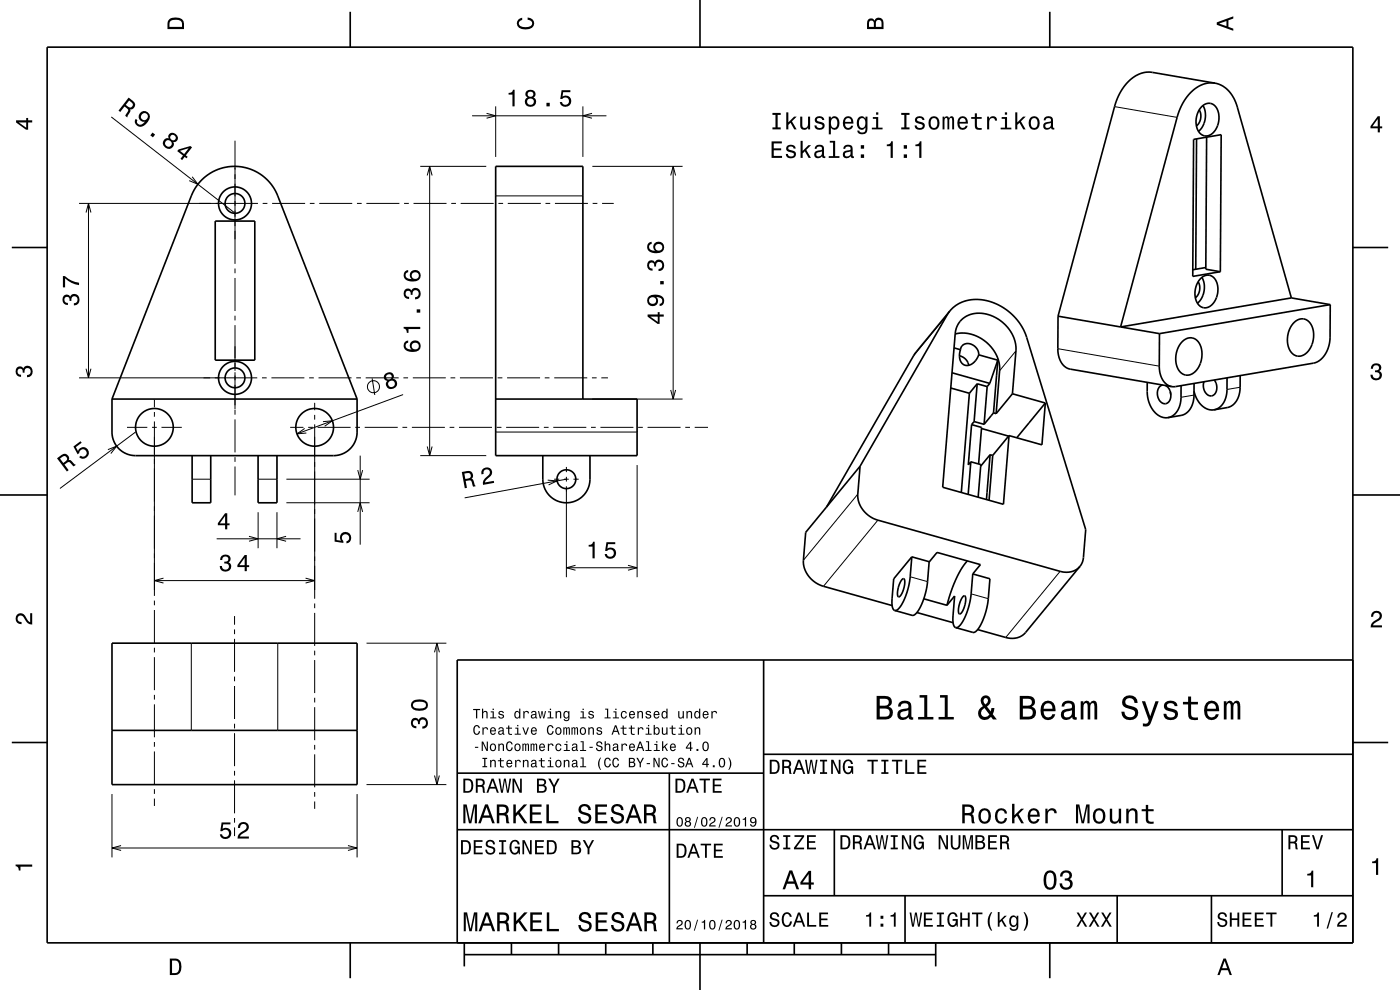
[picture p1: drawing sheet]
<svg xmlns="http://www.w3.org/2000/svg" width="297mm" height="210mm" viewBox="0 0 297 210" stroke-linecap="round" stroke-linejoin="round" font-family="sans-serif">
<g fill="none" stroke="#000" stroke-width=".21">
<path d="M23.6 24.8l26.2 20.3M40.8 37.5l1.2 1.6-1.9-.8M49.9 29.8v26.2M89.2 35.3h14M90.6 37.2l.6-1.9 .5 1.9M91.2 35.3v61.4M100.2 24.6h28.5M103.2 24l2 .6-2 .5M105.2 22.6v10.7M123.7 22.6v10.7M125.6 24l-1.9 .6 1.9 .5M125.7 35.3h19.1"/>
<path d="M142.3 37.2l.5-1.9 .5 1.9M142.8 35.3v49.3M236.4 22.6l13.3 2.3M16.8 43.1h37.9M18.3 45.1l.5-2 .5 2M18.8 43.1v37.1M49.9 57v1M49.9 59v7M55.7 43.1h1M57.7 43.1h7M65.7 43.1h1M67.7 43.1h7"/>
<path d="M75.7 43.1h1M77.7 43.1h7M85.7 43.1h1M87.7 43.1h7M95.7 43.1h1M97.7 43.1h7M105.2 41.6h18.5M105.7 43.1h1M107.7 43.1h7M115.7 43.1h1M117.7 43.1h7M125.7 43.1h1"/>
<path d="M127.7 43.1h2.5M18.3 78.2l.5 2 .5-2M49.9 67v1M49.9 69v9.6M49.9 79v7.8M200.9 66.8l-7.1 8.7M215.5 74.4l-3.4 4.2M224.4 74l21.5 3.7M16.8 80.2h37.8M22.9 95.4l1.8-.8-1.2 1.6M26.9 90.6h4.4M28.8 91.6l-16.1 12"/>
<path d="M32.3 90.6h1M32.8 84.8v1.6M32.8 87.4v1M32.8 89.4v37M34.3 90.6h4.3M49.9 87v1M49.9 89v7M49.9 97v1M49.9 99v6.1M55.6 80.2h1M57.6 80.2h7M61.6 90.6h2.8"/>
<path d="M64.6 90.9l-1.6 1.1 2-.1M65.4 90.6h1M65.6 80.2h1M66.8 85.4v1.6M66.8 88v1M66.8 90v37M67.4 90.6h7M67.6 80.2h7M68.5 89.4l2-.1-1.6 1.1M75.4 90.6h1M75.6 80.2h1M75.9 99.7l.5 1.9 .5-1.9"/>
<path d="M76.4 96.7v18.8M77.4 90.6h7M77.6 80.2h7M78.9 80.3l.6 3.5M85.4 90.6h1M85.5 83.7l-22.5 8.3M85.6 80.2h1M87.4 90.6h7M87.6 80.2h7M89.2 96.7h14M90.6 94.7l.6 2 .5-2M95.4 90.6h1"/>
<path d="M95.6 80.2h1M97.4 90.6h7M97.6 80.2h7M105.2 91.6h30M105.4 90.6h1M105.6 80.2h1M107.4 90.6h7M107.6 80.2h7M115.4 90.6h1M115.6 80.2h1M117.4 90.6h7M117.6 80.2h7"/>
<path d="M120.2 99v1.2M125.4 90.6h1M125.6 80.2h1M125.7 84.6h19.1M127.4 90.6h7M127.6 80.2h1.4M135.2 98.7v23.7M135.4 90.6h1M137.4 90.6h7M142.3 82.7l.5 1.9 .5-1.9M145.4 90.6h1M147.4 90.6h2.8"/>
<path d="M253.3 83.8l-2.8 .5M263.1 82.1l-2.8 .5M40.8 101.6h3.9M46 114.3h17.8M52.8 113.8l2 .5-2 .5M54.8 101.6h4M54.8 108.6v7.7M58.8 108.6v7.7M60.7 113.8l-1.9 .5 1.9 .5M60.8 106.6h17.6M60.8 101.6h17.6M75.9 108.6l.5-2 .5 2"/>
<path d="M116.2 101.9l2 .1-1.8 .9M117.6 101.6h1.1M119.7 101.6h1M120.2 101.1v1.1M120.2 103.1v19.3M120.2 101.6l-21.6 4M121.7 101.6h1.1M122.1 119.9l-1.9 .5 1.9 .6M133.2 119.9l2 .5-2 .6M182 104.8l-11.6 14M186.2 110.3l-11.5 14.1M32.8 127.4v1"/>
<path d="M32.8 129.4v7M32.8 137.4v1M32.8 139.4v7M32.8 123.2h34M34.7 122.6l-1.9 .6 1.9 .5M40.6 136.4v18.5M49.8 130.7v1.8M49.8 133.5v1M49.8 135.5v7M58.9 136.4v18.5M64.8 122.6l2 .6-2 .5M66.8 128v1"/>
<path d="M66.8 130v7M66.8 138v1M77.8 136.4h16.9M92.2 138.4l.5-2 .5 2M92.7 136.4v30M120.2 120.4h15M193.1 122.3l3.7 1.1M206 126l3.7 1M224.9 121.2l-11.5 14M32.8 147.4v1M32.8 149.4v7M32.8 157.4v1"/>
<path d="M32.8 159.4v7M49.8 143.5v1M49.8 145.5v7M49.8 153.5v1M49.8 155.5v7M66.8 140v7M66.8 148v1M66.8 150v7M66.8 158v1M23.8 168.4v13.5M23.8 179.9h52M25.7 179.4l-1.9 .5 1.9 .5"/>
<path d="M32.8 167.4v1M32.8 169.4v1.6M49.8 163.5v1M49.8 165.5v7M49.8 173.5v1M49.8 175.5v1.9M66.8 160v7M66.8 168v1M66.8 170v1.6M73.8 179.4l2 .5-2 .5M75.8 168.4v13.5M77.8 166.4h16.9"/>
<path d="M92.2 164.5l.5 1.9 .5-1.9"/>
<circle cx="79.2" cy="82" r="1.28"/>
</g>
<g fill="none" stroke="#000" stroke-width=".35">
<path d="M10 10h277v190h-277zM74.3 2.5v7.5M148.5 0v10M222.7 2.5v7.5M257.8 17.6a6.5 6.5 0 0 1 4.7 5.1l11.5 40.5M257.8 17.6a6.9 6.9 0 0 0-6.7 4l-.9 1.8-.5 1.4-12 44.6 36.3-6.2M257.8 17.6l-13.3-2.2a6.9 6.9 0 0 0-6.7 4l-1.3 2.8-12 44.9M253.2 29.6l5.9-1-.2 29-5.9 1zM253.8 29.5l-.1 27.6M254.4 23.3a2.71 2.71 0 0 1-.6 3.4M254.9 22.6a2 2 0 0 1 2.2-.6 2 2 0 0 1 1.4 1.8 4.2 4.2 0 0 1-2.2 5 2.25 2.25 0 0 1-2.5-2.4 4.8 4.8 0 0 1 1.1-3.8zM255.2 22.4a4.6 4.6 0 0 1-.9 5.5"/>
<path d="M256 29.1l-.2 28 3.1 .5M2.5 52.5h7.5M45.7 46.9h8.4v29.5h-8.4zM254.2 59.8a2.71 2.71 0 0 1-.6 3.4M254.7 59.1a2 2 0 0 1 2.1-.6 2 2 0 0 1 1.4 1.7 4.2 4.2 0 0 1-2.2 5.1 2.25 2.25 0 0 1-2.5-2.4 4.8 4.8 0 0 1 1.2-3.8zM255 58.8a4.6 4.6 0 0 1-1 5.5M255.8 56.8l-2.8 .4M287 52.5h7.5M201.5 66l-7.6 9.3-18.6 32.3M201.5 66a8.2 8.2 0 0 1 10.1-1.4 11.9 11.9 0 0 1 6.2 7l12.5 40.7-.5 6.2-.3 1-.4 .6M201.5 66l-19 32.9M202 79.1l8 2.2"/>
<path d="M202.4 73.8l1.4 .4M202.6 70.8a8 8 0 0 1 9.5 7.8l-.8 9.1M203.5 75.5a2.49 2.49 0 0 1 2 2M203.8 74.2a1.64 1.64 0 0 1 2.7-.9 2.28 2.28 0 0 1 1.1 2M203.8 74.2a2.4 2.4 0 0 0 1 3.3 2.84 2.84 0 0 0 2.8-2.2M207.6 75.3l4.1 1.1M211.7 76.4l-.9 11.2M211.7 76.4l-1.7 4.9M224.5 67.1l-.1 6.9a4 4 0 0 0 2.6 4.3l21.6 3.7M224.5 67.1l21.5 3.7M246 70.8l-.1 6.9a4 4 0 0 0 2.7 4.3M250.9 72.4a2.27 2.27 0 0 1 2.4-.6 2.27 2.27 0 0 1 1.5 1.9 4.8 4.8 0 0 1-2.4 5.8 2.55 2.55 0 0 1-2.9-2.7 5.4 5.4 0 0 1 1.4-4.4z"/>
<path d="M263.1 79.7v2.4a4.1 4.1 0 0 1-2.8 4.4l-2.8 .4M274 63.2l8.2 1.4M274.4 68.5a2.28 2.28 0 0 1 2.5-.8 2.28 2.28 0 0 1 1.6 2 4.8 4.8 0 0 1-2.4 5.8 2.55 2.55 0 0 1-2.9-2.7 5.5 5.5 0 0 1 1.2-4.3zM282.2 64.6v6.9a5.4 5.4 0 0 1-3.6 5.5l-29.2 5h-.8M282.2 64.6l-36.2 6.2M23.8 84.6l16.8-43a9.8 9.8 0 0 1 9.2-6.3 9.8 9.8 0 0 1 9.1 6.3l16.9 43M23.8 84.6v7a5 5 0 0 0 5 5.1h42a5 5 0 0 0 5-5.1v-7M23.8 84.6h52M40.8 96.7v9.9h3.9v-9.9M54.8 96.7v9.9h4v-9.9M105.2 84.6h30v12.1h-30v-61.4h18.5v49.3M115.2 96.7v4.9a5 5 0 0 0 5 5 5 5 0 0 0 5-5v-4.9"/>
<path d="M182.5 98.9l-11.6 14-.5 5.9a5.7 5.7 0 0 0 4.3 5.6l14.6 4.1M182.5 98.9l-.5 5.9a5.7 5.7 0 0 0 4.2 5.5l38.7 10.9a3.9 3.9 0 0 0 4.2-1.1M201.7 82.3l3.9 1.1M205.6 83.4l-1.7 21.1M206 98l-.6 6.9M206 98l2.1 .6-.1 .3M206.1 90.1l-.7 8.5 .6-.6M206.1 90.1l2.1 .6-.6 7.7M206.7 89.4l2.1 .6M206.7 89.4l-.6 .7M207.3 81.4l-.6 8M207.3 81.4l2.1 .6"/>
<path d="M207.3 81.4l-1.7 2M208 98.9l-.5 6.6M208.2 90.9l5.8 1.6M209.4 82l-.6 8M210 81.3l-.6 .7M210 96.5l-2 2.4M210 96.5l.6 .1M210 96.5l-.7 9.5M210.6 96.6l-.8 9.5M210.8 87.6l.5 .1M210.8 87.6l-2 2.4M214.1 92.4l-3.5 4.2"/>
<path d="M214.8 83.5l.7-9.1a7.9 7.9 0 0 0-9.9-7.6 4.6 4.6 0 0 0-3 4l-2.6 32.6 12.9 3.6 1.2-14.6M214.8 83.5l-3.5 4.2M214.8 83.5l7 2M221.8 85.5l-.8 8.9-6.9-2M221.8 85.5l-6.1 7.4M243.4 81.1v1.9a5.3 5.3 0 0 0 3.6 5.6h.8M246.7 81.7a2.09 2.09 0 0 0-.6 3.4 1.25 1.25 0 0 0 1.4 .5 1.25 1.25 0 0 0 .9-1.3v-.2a2.38 2.38 0 0 0-1.1-2.3M248.3 83.1l.1 .6M250.6 81.8l-.1 2.5a4.1 4.1 0 0 1-2.7 4.3M253.3 83a4.4 4.4 0 0 0 4.1 3.9h.1M253.3 81.3v2.5a4.1 4.1 0 0 1-2.8 4.3l-2.7 .5M257.6 80.6a2.26 2.26 0 0 1-.4 3.3 1.92 1.92 0 0 1-1.9-2.5l.1-.4"/>
<path d="M260.3 80.1v2.5a4.1 4.1 0 0 1-2.8 4.3M0 105h10M193.4 118.1l-3.8 4.7-.4 4.2a2.4 2.4 0 0 0 .6 2.5M193.4 118.1l-.4 5.2-1 3.5a3.9 3.9 0 0 1-2.1 2.7h-.1M193.4 118.1l3.7 1.1-.4 5.1-1 3.5a3.9 3.9 0 0 1-2.1 2.7l-3.8-1M197.1 119.2l1.7-2 9.2 2.6-1.6 1.9M205.2 119l-1.3 1.8-1.2 2.2-.9 2.5-.9 2.9M287 105h10M23.8 136.4h52v30h-52zM162 140v60M191.4 122.9a.33 .33 0 0 1 .4-.1 .33 .33 0 0 1 .1 .4 4.4 4.4 0 0 1-1.2 3.4 1.35 1.35 0 0 1-.2-1.7l.4-1.2zM194.5 129.9l7.7 2.2"/>
<path d="M196 127l4.9 1.4M200.9 128.4l1.6-2-.3 4.3a2.41 2.41 0 0 0 .5 2.4M204.3 126.5a.36 .36 0 0 1 .5 0 .36 .36 0 0 1 .1 .5 4.4 4.4 0 0 1-1.3 3.2 .76 .76 0 0 1-.3-1l.3-1.4zM206.4 121.7l-.5 5.4-1.1 3.5a3.5 3.5 0 0 1-2 2.5h-.1M206.4 121.7l3.6 1.1-.5 5.1-.9 3.5a3.9 3.9 0 0 1-2.1 2.8l-3.8-1.1M229.1 120.1l-11.5 14.1a3.9 3.9 0 0 1-4.2 1l-6-1.6M287 140h-190v60M2.5 157.5h7.5M23.8 154.9h52M287 157.5h7.5M97 176h190M97 164h65"/>
<path d="M142 164v36M162 160h125M177 176v14M272 176v14M162 190h125M192 190v10M237 190v10M257 190v10M74.3 200v7.5M98.5 202.5h100M98.5 200v5M108.5 200v2.5"/>
<path d="M118.5 200v2.5M128.5 200v2.5M138.5 200v2.5M148.5 200v10M158.5 200v2.5M168.5 200v2.5M178.5 200v2.5M188.5 200v2.5M198.5 200v5M222.7 200v7.5"/>
<circle cx="49.9" cy="43.2" r="3.5"/>
<circle cx="49.9" cy="43.1" r="2.1"/>
<circle cx="32.8" cy="90.7" r="4"/>
<circle cx="49.9" cy="80.1" r="3.5"/>
<circle cx="49.9" cy="80.1" r="2.1"/>
<circle cx="66.8" cy="90.7" r="4"/>
<circle cx="120.2" cy="101.7" r="2"/>
</g>
<g fill="#000">
<path d="M36 4a2.18 2.18 0 0 0-.5 2.2h3.5v-1.2a1.43 1.43 0 0 0-1.7-1.3zM36.3 4.4a2.15 2.15 0 0 1 2.2 .3l.1 1h-2.6v-1z" fill-rule="evenodd"/>
<path d="M109.9 4.2l.9-.4v.4a.7 .7 0 0 0-.7 .5 .7 .7 0 0 0 .3 .8 1.7 1.7 0 0 0 2.5-.5 .9 .9 0 0 0-1-.8v-.5a1.24 1.24 0 0 1 1.4 1.1 1.24 1.24 0 0 1-1 1.4 2.22 2.22 0 0 1-2.5-.7l-.2-.5z" fill-rule="evenodd"/>
<path d="M184.2 4.2l-.3 .7v1.3h3.5v-1.3a.98 .98 0 0 0-.7-1.1 .98 .98 0 0 0-1.2 .6 .84 .84 0 0 0-1.3-.2zM184.5 4.5a.54 .54 0 0 1 .6-.1 .54 .54 0 0 1 .3 .6v.7h-1zM185.9 4.4a.62 .62 0 0 1 .8-.1 .62 .62 0 0 1 .3 .6v.8h-1.2z" fill-rule="evenodd"/>
<path d="M258.1 4.7v.6l3.5 1.2v-.4l-1-.4v-1.4l1-.4v-.4zM258.6 5l1.6-.5v1z" fill-rule="evenodd"/>
<path d="M3.4 25.5v.5l2.1 1.5h.5v-1.5h.8v-.5h-.8v-.5h-.4v.5zM4 26h1.6v1.1z" fill-rule="evenodd"/>
<path d="M27.3 20.7l-2.2 2.8 .4 .3 .9-1.2a.85 .85 0 0 1 .6 1.2l-.4 .8 .4 .3 .7-1.3-.1-.4a.97 .97 0 0 0 1-.6 .97 .97 0 0 0-.4-1.2zM27.4 21.3a1.09 1.09 0 0 1 .8 1 .6 .6 0 0 1-.5 .5 .6 .6 0 0 1-.6-.2l-.4-.4z" fill-rule="evenodd"/>
<path d="M29.7 24a1.1 1.1 0 0 0-.1 1.3 1.1 1.1 0 0 0 1.1 .5 1.02 1.02 0 0 1-1.4 .5 .56 .56 0 0 1-.1-.8l-.4-.3a1.18 1.18 0 0 0 .4 1.5 1.18 1.18 0 0 0 1.5-.2 1.76 1.76 0 0 0 .6-2.7 1.12 1.12 0 0 0-1.6 .2zM29.9 24.8a.75 .75 0 0 1 1.5 0 .75 .75 0 0 1-1.5 0zM32.4 28.1l-.5 .6 .5 .4 .5-.6zM35.9 28.5l-.2 .4 .1 .4a1.11 1.11 0 0 0-1.3 1 1.11 1.11 0 0 0 1 1.2 1.03 1.03 0 0 0 1.1-.2 1.03 1.03 0 0 0 .2-1.2 .89 .89 0 0 0 1-.6 .89 .89 0 0 0-.5-1.1 .96 .96 0 0 0-1.4 .1zM35 30.4a.71 .71 0 0 1 1.4 0 .71 .71 0 0 1-1.4 0zM36.1 29.2a.6 .6 0 0 1 1.2 0 .6 .6 0 0 1-1.2 0zM37.9 31.7l-.3 .4 1.2 .9-.5 .7 .3 .3 .6-.7 .4 .3 .2-.3-.4-.3 1.3-1.7-.3-.3zM38.2 32l1.8-.6-.9 1.3z" fill-rule="evenodd"/>
<path d="M107.9 19.7v.4h.8v2.5h.5v-3.6h-.4a.77 .77 0 0 1-.9 .7zM111.7 19.3a.84 .84 0 0 0 .2 1.4 1.11 1.11 0 0 0-.4 1.5 1.11 1.11 0 0 0 1.5 .4 1.03 1.03 0 0 0 .7-.9 1.03 1.03 0 0 0-.5-1 .89 .89 0 0 0 .4-1.1 .89 .89 0 0 0-1.1-.6zM111.8 21.6a.71 .71 0 0 1 1.4 0 .71 .71 0 0 1-1.4 0zM111.9 20a.6 .6 0 0 1 1.2 0 .6 .6 0 0 1-1.2 0zM115.9 21.8v.8h.7v-.8zM119.1 19.1l-.2 1.9h.4a.8 .8 0 0 1 1.2-.2 .8 .8 0 0 1-.1 1.2 .8 .8 0 0 1-1.2-.4h-.4a1.21 1.21 0 0 0 1.5 1.1 1.21 1.21 0 0 0 .8-1.6 1.21 1.21 0 0 0-1.8-.6l.2-.9h1.5v-.5z" fill-rule="evenodd"/>
<path d="M163.7 30v3.5h2.2v-.4h-1.7v-1.2h1.5v-.4h-1.5v-1.1h1.7v-.4zM167 30.9a.75 .75 0 0 0-.2 .9 .75 .75 0 0 0 .7 .5l.9 .3a.63 .63 0 0 1-.6 .6 .63 .63 0 0 1-.7-.5h-.4a1.07 1.07 0 0 0 1.2 .9 1.07 1.07 0 0 0 .9-1.2l-.4-.4-1.1-.3a.53 .53 0 0 1 .4-.7 .53 .53 0 0 1 .7 .5h.4a1.03 1.03 0 0 0-.7-.8 1.03 1.03 0 0 0-1.1 .2zM169.8 29.9v3.6h.5v-1l.4-.4 .8 1.4h.5l-1-1.7 1.1-1h-.6l-1.2 1.2v-2.1zM173.1 30.9l-.3 .7h.4a.55 .55 0 0 1 .7-.6 .55 .55 0 0 1 .4 .8l-.2 .1a1 1 0 0 0-1.1 .2 1 1 0 0 0-.2 1 .94 .94 0 0 0 1.6 0l.1 .4h.6v-.3l-.3-.1v-1.6a1.02 1.02 0 0 0-1.7-.6zM173.3 32.4l1.1-.3a.77 .77 0 0 1-.2 .9 .77 .77 0 0 1-.9 .1zM176 29.9v.4h.7v2.8h-.9v.4h2.3v-.4h-.9v-3.2zM179.2 30.9l-.3 .7h.4a.55 .55 0 0 1 .7-.6 .55 .55 0 0 1 .4 .8l-.2 .1a1.14 1.14 0 0 0-1.4 .9 .73 .73 0 0 0 .8 .8l.5-.1 .4-.4 .1 .4h.6v-.3l-.3-.1v-1.6a1.02 1.02 0 0 0-.7-.8 1.02 1.02 0 0 0-1 .2zM179.3 32.4l1.1-.3a.77 .77 0 0 1-.2 .9 .77 .77 0 0 1-.9 .1zM182.6 32.7v.8h.7v-.8zM182.6 30.8v.7h.7v-.7zM188.1 30.6v.4h.8v2.5h.5v-3.5h-.3a.77 .77 0 0 1-1 .6zM191.7 32.7v.8h.7v-.8zM191.7 30.8v.7h.7v-.7zM194.2 30.6v.4h.8v2.5h.5v-3.5h-.4a.78 .78 0 0 1-.9 .6z" fill-rule="evenodd"/>
<path d="M163.9 24v.4h.6v2.6h-.6v.4h1.7v-.4h-.6v-2.6h.6v-.4zM166.8 23.8v3.6h.4v-.9l.5-.5 .8 1.4h.5l-1-1.7 1-1h-.5l-1.3 1.3v-2.2zM169.8 24.7v1.8a.89 .89 0 0 0 .6 1 .89 .89 0 0 0 1-.5v.4h.5v-2.7h-.5v1.6a.65 .65 0 0 1-.4 .8 .65 .65 0 0 1-.8-.3v-2.1zM173.1 24.9a.75 .75 0 0 0-.2 .8 .75 .75 0 0 0 .7 .5l.9 .4a.63 .63 0 0 1-.6 .6 .63 .63 0 0 1-.7-.6h-.4a1.07 1.07 0 0 0 1.2 .9 1.07 1.07 0 0 0 .9-1.2l-.4-.3-1.1-.3a.54 .54 0 0 1 .4-.7 .54 .54 0 0 1 .6 .5h.5a1.03 1.03 0 0 0-.7-.9 1.03 1.03 0 0 0-1.1 .3zM175.8 24.7v3.8h.5v-1.5a.93 .93 0 0 0 1 .5 .93 .93 0 0 0 .7-.8 1.51 1.51 0 0 0-1-2.1l-.4 .2-.3 .4v-.5zM176.4 25.3a.63 .63 0 0 1 .7-.2 .63 .63 0 0 1 .5 .5 1.13 1.13 0 0 1-.6 1.5 1.18 1.18 0 0 1-.6-1.8zM179.1 25a1.54 1.54 0 0 0 .8 2.5 1.06 1.06 0 0 0 1.1-.8h-.4l-.3 .3-.3 .1a.75 .75 0 0 1-.7-.9h1.7a1.17 1.17 0 0 0-.4-1.3 1.17 1.17 0 0 0-1.5 .1zM179.5 25.2a.66 .66 0 0 1 .8-.1 .66 .66 0 0 1 .3 .8h-1.3zM182 25a1.57 1.57 0 0 0 .8 2.5l.4-.1 .4-.4a.73 .73 0 0 1-.3 1 .73 .73 0 0 1-1-.3h-.4a1.1 1.1 0 0 0 1.2 .8 1.1 1.1 0 0 0 .9-1.2v-2.6h-.4v.5l-.3-.4a.89 .89 0 0 0-1.3 .2zM182.4 25.3a.63 .63 0 0 1 .7-.2 .63 .63 0 0 1 .4 .5 1.11 1.11 0 0 1-.6 1.5 1.2 1.2 0 0 1-.5-1.8zM185.2 24.8v.4h.7v1.9h-.9v.3h2.2v-.3h-.9v-2.3zM185.9 23.8v.5h.4v-.5zM191.2 24v.4h.6v2.6h-.6v.4h1.7v-.4h-.6v-2.6h.6v-.4zM194.3 24.9a.75 .75 0 0 0-.2 .8 .75 .75 0 0 0 .7 .5l.9 .4a.63 .63 0 0 1-.6 .6 .63 .63 0 0 1-.6-.6h-.5a1.07 1.07 0 0 0 1.2 .9 1.07 1.07 0 0 0 .9-1.2l-.4-.3-1.1-.3a.54 .54 0 0 1 .5-.7 .54 .54 0 0 1 .6 .5h.4a1.03 1.03 0 0 0-.7-.9 1.03 1.03 0 0 0-1.1 .3zM197.3 25a1.53 1.53 0 0 0 .8 2.5 1.48 1.48 0 0 0 1.2-1.4 1.48 1.48 0 0 0-1.2-1.5l-.5 .1zM197.6 25.3a.67 .67 0 0 1 .7-.2 .67 .67 0 0 1 .5 .5 1.11 1.11 0 0 1-.7 1.6 1.17 1.17 0 0 1-.5-1.9zM200 24.7v2.7h.4v-1.8l.2-.5h.3l.1 .2v2.1h.4v-2l.3-.4 .2 .1 .1 .4v1.9h.4v-1.8a.69 .69 0 0 0-.5-1l-.6 .4-.2-.2-.3-.2-.5 .4v-.3zM203.4 25a1.54 1.54 0 0 0 .8 2.5 1.06 1.06 0 0 0 1.1-.8h-.5l-.2 .3-.3 .1a.76 .76 0 0 1-.7-.9h1.7a1.17 1.17 0 0 0-.5-1.3 1.17 1.17 0 0 0-1.4 .1zM203.8 25.2a.66 .66 0 0 1 .7-.1 .66 .66 0 0 1 .4 .8h-1.3zM206.8 24v.8h-.8v.4h.8v1.8a1.05 1.05 0 0 0 1.5 .5v-.4a.68 .68 0 0 1-1-.3l-.1-1.6h1.1v-.4h-1.1v-.8zM209.4 24.7v2.7h.4v-1.5a.67 .67 0 0 1 .4-.8 .67 .67 0 0 1 .8 .3l.1 .2h.4a.89 .89 0 0 0-.7-.9 .89 .89 0 0 0-1 .5v-.5zM212.5 24.8v.4h.7v1.9h-.9v.3h2.3v-.3h-1v-2.3zM213.2 23.8v.5h.4v-.5zM215.4 23.8v3.6h.4v-.9l.5-.5 .8 1.4h.5l-1-1.7 1-1h-.6l-1.2 1.3v-2.2zM218.5 25a1.53 1.53 0 0 0 .9 2.5 1.48 1.48 0 0 0 1.2-1.4 1.48 1.48 0 0 0-1.2-1.5l-.5 .1zM218.9 25.3a.67 .67 0 0 1 .7-.2 .67 .67 0 0 1 .5 .5 1.11 1.11 0 0 1-.7 1.6 1.17 1.17 0 0 1-.5-1.9zM221.7 24.9l-.3 .6h.4a.55 .55 0 0 1 .7-.5 .55 .55 0 0 1 .4 .8h-.2a1 1 0 0 0-1.1 .2 1 1 0 0 0-.2 1.1 .94 .94 0 0 0 1.6 0l.1 .3 .6 .1v-.4h-.3v-.2v-1.4a1.02 1.02 0 0 0-.7-.9 1.02 1.02 0 0 0-1 .3zM221.8 26.4l1.1-.3a.77 .77 0 0 1-.2 .8 .77 .77 0 0 1-.8 .1l-.2-.3z" fill-rule="evenodd"/>
<path d="M292.3 24.7l-1.6 2.1v.4h1.6v.9h.4v-.9h.5v-.4h-.5v-2.1zM292.3 25.2v1.6h-1.1z" fill-rule="evenodd"/>
<path d="M13.5 62.8a1.17 1.17 0 0 0-.2 1.2 1.17 1.17 0 0 0 1.1 .7v-.4a.62 .62 0 0 1-.8-.4 .62 .62 0 0 1 .3-.8 .62 .62 0 0 1 .8 .2v.5h.4a.72 .72 0 0 1 .5-.9 .72 .72 0 0 1 .9 .5 .72 .72 0 0 1-.5 .9h-.3v.5a1.18 1.18 0 0 0 1.2-1.5 1.18 1.18 0 0 0-1.9-.6l-.1 .2a.86 .86 0 0 0-1.4-.1zM13.3 58.6v2.4h.5v-2a5.2 5.2 0 0 0 3 1.5v-.5a5.3 5.3 0 0 1-3-1.4z" fill-rule="evenodd"/>
<path d="M85.9 72.5a1.33 1.33 0 0 0-.1 1.5 1.33 1.33 0 0 0 1.4 .6 1.63 1.63 0 0 0 2.1-1.2 1.15 1.15 0 0 0-1.6-1.1 1.15 1.15 0 0 0-.4 1.9 1.02 1.02 0 0 1-1.3-.9 .58 .58 0 0 1 .6-.6v-.5zM87.4 73.4a.75 .75 0 0 1 1.5 0 .75 .75 0 0 1-1.5 0zM85.6 69.3v.4a.77 .77 0 0 1 .7 .9h.4v-.8h2.5v-.5zM88.4 65.6v.7h.8v-.7zM85.9 61.5a1.17 1.17 0 0 0-.2 1.3 1.17 1.17 0 0 0 1.1 .6v-.4a.62 .62 0 0 1-.8-.4 .62 .62 0 0 1 .3-.8 .62 .62 0 0 1 .8 .3v.4h.4a.72 .72 0 0 1 .5-.9 .72 .72 0 0 1 .9 .5 .72 .72 0 0 1-.5 .9h-.3v.5a1.18 1.18 0 0 0 1.1-1.5 1.18 1.18 0 0 0-1.8-.6l-.1 .2a.86 .86 0 0 0-1.4-.1zM85.9 57.6a1.33 1.33 0 0 0-.1 1.5 1.33 1.33 0 0 0 1.4 .6 1.63 1.63 0 0 0 2.1-1.3 1.15 1.15 0 0 0-1.6-1.1 1.15 1.15 0 0 0-.4 1.9 1.02 1.02 0 0 1-1.3-.8 .58 .58 0 0 1 .6-.7v-.4zM87.4 58.5a.75 .75 0 0 1 1.5 0 .75 .75 0 0 1-1.5 0z" fill-rule="evenodd"/>
<path d="M137.4 66.7v.5l2.1 1.5h.4v-1.5h.9v-.5h-.9v-.5h-.4v.5zM138 67.2h1.5v1.1zM137.7 62.8a1.17 1.17 0 0 0-.3 1.7 1.17 1.17 0 0 0 1.7 .2 1.17 1.17 0 0 0 .1-1.7 1.02 1.02 0 0 1 1.3 .8 .56 .56 0 0 1-.6 .7v.4a1.18 1.18 0 0 0 1-1.2 1.18 1.18 0 0 0-1.1-1.1 2.92 2.92 0 0 0-2.1 .2zM137.7 63.7a.75 .75 0 0 1 1.5 0 .75 .75 0 0 1-1.5 0zM140.1 59.6v.7h.7v-.7zM137.5 55.5a1.17 1.17 0 0 0-.1 1.3 1.17 1.17 0 0 0 1 .6v-.4a.62 .62 0 0 1-.7-.4 .62 .62 0 0 1 .2-.8 .62 .62 0 0 1 .9 .3v.4h.4a.72 .72 0 0 1 .4-.9 .72 .72 0 0 1 .9 .5 .72 .72 0 0 1-.5 .9h-.3v.5a1.18 1.18 0 0 0 1.2-1.5 1.18 1.18 0 0 0-1.8-.6l-.2 .2a.86 .86 0 0 0-1.4-.1zM137.5 51.6a1.33 1.33 0 0 0 0 1.5 1.33 1.33 0 0 0 1.3 .6 1.63 1.63 0 0 0 2.1-1.3 1.15 1.15 0 0 0-1.6-1.1 1.15 1.15 0 0 0-.3 1.9 1.02 1.02 0 0 1-1.3-.8 .58 .58 0 0 1 .5-.6v-.5zM139 52.5a.75 .75 0 0 1 1.5 0 .75 .75 0 0 1-1.5 0z" fill-rule="evenodd"/>
<path d="M291.1 77.4a1.08 1.08 0 0 1 1.4-.2 1.08 1.08 0 0 1 .4 1.2l-.3 .3a1.06 1.06 0 0 1 .5 1.3 1.06 1.06 0 0 1-1.2 .7 1.1 1.1 0 0 1-1.2-1.2h.5a.71 .71 0 0 0 1 .8 .71 .71 0 0 0 .1-1.3h-.6v-.4a.61 .61 0 0 0 .8-.3 .61 .61 0 0 0-.2-.8 .61 .61 0 0 0-.9 .2l-.1 .5h-.5z" fill-rule="evenodd"/>
<path d="M3.6 78a.86 .86 0 0 1 1.4 .2 1.06 1.06 0 0 1 1.2-.6 1.06 1.06 0 0 1 .7 1.2 1.1 1.1 0 0 1-1.2 1.2v-.4a.71 .71 0 0 0 .8-1 .71 .71 0 0 0-1.3-.1v.6h-.4a.61 .61 0 0 0-.3-.8 .61 .61 0 0 0-.8 .2 .61 .61 0 0 0 .2 .8l.6 .2v.4a1.15 1.15 0 0 1-1.2-.6 1.15 1.15 0 0 1 .3-1.3z" fill-rule="evenodd"/>
<path d="M15.6 94.7l1.5-1.1 .2 .3-1.2 .9 .4 .9a1.21 1.21 0 0 1 1.8-.6 1.21 1.21 0 0 1 .3 1.8 1.21 1.21 0 0 1-1.8 .1l.4-.3a.8 .8 0 0 0 1.1-.5 .8 .8 0 0 0-.7-1 .8 .8 0 0 0-.8 .9l-.3 .3z" fill-rule="evenodd"/>
<path d="M81.8 79.3a.84 .84 0 0 0-.4 .9 .84 .84 0 0 0 .8 .6 1.11 1.11 0 0 0 .1 1.6 1.11 1.11 0 0 0 1.6-.2 1.03 1.03 0 0 0 .3-1.1 1.03 1.03 0 0 0-.9-.7 .89 .89 0 0 0 0-1.2 .89 .89 0 0 0-1.1-.2zM82.3 81.4a.75 .75 0 0 1 1.5 0 .75 .75 0 0 1-1.5 0zM81.9 80a.6 .6 0 0 1 1.2 0 .6 .6 0 0 1-1.2 0z" fill-rule="evenodd"/>
<path d="M12.1 97.2l2.1 2.8 .4-.3-.9-1.1a1.08 1.08 0 0 1 1.1-.5l.8 .8 .5-.3-1.1-1h-.4a.97 .97 0 0 0-.4-1.2 .97 .97 0 0 0-1.2 .1zM12.7 97.3a1.08 1.08 0 0 1 1.2-.5 .6 .6 0 0 1 .3 .5 .6 .6 0 0 1-.3 .6l-.5 .3z" fill-rule="evenodd"/>
<path d="M47.7 108.9l-1.5 2.1v.4h1.6v.9h.4v-.9h.5v-.4h-.5v-2.1zM47.8 109.4v1.6h-1.2z" fill-rule="evenodd"/>
<path d="M71 113h.4v1.6l.9 .1a1.21 1.21 0 0 1 .6-1.7 1.21 1.21 0 0 1 1.6 .8 1.21 1.21 0 0 1-1 1.5v-.5a.8 .8 0 0 0 .4-1.2 .8 .8 0 0 0-1.3-.1 .8 .8 0 0 0 .2 1.3v.4l-1.8-.3z" fill-rule="evenodd"/>
<path d="M98 100.1l.6 3.5 .5-.1-.3-1.5a.85 .85 0 0 1 1.3 .3l.3 .9 .5-.1-.5-1.4-.4-.1a.97 .97 0 0 0 .2-1.2 .97 .97 0 0 0-1.1-.5zM98.5 100.5a1.08 1.08 0 0 1 1.3 0 .6 .6 0 0 1 0 .7 .6 .6 0 0 1-.5 .3l-.6 .1z" fill-rule="evenodd"/>
<path d="M102.3 99.6a1.18 1.18 0 0 1 1.9 0 1.18 1.18 0 0 1-.6 1.8l-.5 .5-.2 .4 1.9-.3v.4l-2.3 .5a1.8 1.8 0 0 1 1-2 .71 .71 0 0 0 .4-.9 .71 .71 0 0 0-1-.4 .71 .71 0 0 0-.3 .9l-.5 .1z" fill-rule="evenodd"/>
<path d="M124.9 115.6v.3h.8v2.5h.5v-3.5h-.4a.77 .77 0 0 1-.9 .7zM128.7 115l-.3 1.9h.4a.79 .79 0 0 1 1.1-.2 .79 .79 0 0 1 .1 1.2 .79 .79 0 0 1-1.2-.1l-.1-.3h-.4a1.21 1.21 0 0 0 1.5 1.1 1.21 1.21 0 0 0 .8-1.7 1.21 1.21 0 0 0-1.8-.5l.2-1h1.5v-.4z" fill-rule="evenodd"/>
<path d="M3.6 130.4a1.22 1.22 0 0 1 2 .7l.4 .6 .4 .3v-1.9h.4v2.4a1.8 1.8 0 0 1-1.7-1.4 .71 .71 0 0 0-.9-.5 .71 .71 0 0 0-.5 .8 .71 .71 0 0 0 .9 .5v.5a1.18 1.18 0 0 1-1.2-.7 1.18 1.18 0 0 1 .2-1.3z" fill-rule="evenodd"/>
<path d="M47 117.9l-.3 .9h.4a.62 .62 0 0 1 .4-.8 .62 .62 0 0 1 .8 .3 .62 .62 0 0 1-.2 .8h-.5v.4a.72 .72 0 0 1 .9 .5 .72 .72 0 0 1-.5 .9 .72 .72 0 0 1-.9-.5v-.3h-.5a1.18 1.18 0 0 0 1.5 1.2 1.18 1.18 0 0 0 .6-1.9l-.2-.1a.9 .9 0 0 0 .3-1.1 .9 .9 0 0 0-1-.6zM51.9 117.7l-1.5 2.1v.5h1.5v.9h.5v-.9h.5v-.4h-.5v-2.2zM51.9 118.3v1.6h-1.1z" fill-rule="evenodd"/>
<path d="M291.2 129.9a1.18 1.18 0 0 1 1.9 .3 1.18 1.18 0 0 1-1 1.7l-.5 .3-.3 .5h1.9v.4h-2.4a1.8 1.8 0 0 1 1.4-1.8 .71 .71 0 0 0 .5-.8 .71 .71 0 0 0-.9-.5 .71 .71 0 0 0-.5 .8h-.4z" fill-rule="evenodd"/>
<path d="M87.4 152.6a1.17 1.17 0 0 0-.2 1.2 1.17 1.17 0 0 0 1.1 .7v-.5a.62 .62 0 0 1-.7-.3 .62 .62 0 0 1 .2-.8 .62 .62 0 0 1 .8 .2l.1 .5h.4a.72 .72 0 0 1 .4-.9 .72 .72 0 0 1 .9 .5 .72 .72 0 0 1-.5 .9h-.3v.5a1.18 1.18 0 0 0 1.2-1.5 1.18 1.18 0 0 0-1.8-.6l-.2 .2a.86 .86 0 0 0-1.4-.1zM87.6 148.7a1.13 1.13 0 0 0-.4 1.2 1.13 1.13 0 0 0 1 .8 2.28 2.28 0 0 0 2.5-.6 1.14 1.14 0 0 0-.9-1.7 2.86 2.86 0 0 0-2.2 .3zM87.7 149.2a2.38 2.38 0 0 1 2.6 0v.7a2.37 2.37 0 0 1-2.6 0z" fill-rule="evenodd"/>
<path d="M100.8 158.4v.2h.7v-.2zM102.2 157.3v2h.2v-1.6l.8 1.6h.3v-2h-.2v1.6l-.8-1.6zM104.1 157.9a.83 .83 0 0 0-.1 1 .83 .83 0 0 0 .9 .4 .79 .79 0 0 0 .3-1.1 .79 .79 0 0 0-1.1-.3zM104.3 158.1l.1-.1a.56 .56 0 0 1 .6 .5 .56 .56 0 0 1-.6 .6l-.2-.3zM105.7 157.8v1.5h.3v-1.1l.4-.3 .3 .3v1.1h.2v-1a.51 .51 0 0 0-.3-.6 .51 .51 0 0 0-.6 .3v-.2zM107.5 157.5a1.16 1.16 0 0 0 .6 1.9 .76 .76 0 0 0 .7-.8h-.3v.2a.38 .38 0 0 1-.4 .3 .38 .38 0 0 1-.4-.2l-.1-.6a.65 .65 0 0 1 .5-.8l.2 .1 .2 .3h.3a.68 .68 0 0 0-.5-.6 .68 .68 0 0 0-.8 .2zM109.3 157.9a.83 .83 0 0 0-.1 1 .83 .83 0 0 0 .9 .4 .79 .79 0 0 0 .3-1.1 .79 .79 0 0 0-1.1-.3zM109.5 158.1l.1-.1a.56 .56 0 0 1 .6 .5 .56 .56 0 0 1-.6 .6l-.2-.3zM110.8 157.8v1.5h.3v-1.2l.2-.2 .1 .2v1.2h.2v-1.2l.2-.2 .2 .3v1.1h.2v-1.3l-.1-.3-.4 .1-.1 .1-.3-.2-.3 .2v-.1zM112.6 157.8v1.5h.2v-1.2l.2-.2 .1 .2v1.2h.3v-1.2l.2-.2 .1 .3v1.1h.3l-.1-1.5-.2-.1-.4 .2-.2-.2-.3 .2v-.1zM114.5 157.9a.83 .83 0 0 0-.1 1 .83 .83 0 0 0 .8 .4l.4-.4-.8 .2-.2-.5h1v-.1a.64 .64 0 0 0-.3-.7 .64 .64 0 0 0-.8 .1zM114.7 158h.5l.2 .4h-.8zM116.2 157.8v1.5h.3l.1-1.2 .4-.2 .2 .3h.2a.51 .51 0 0 0-.4-.5 .51 .51 0 0 0-.5 .3v-.2zM118 157.9a.83 .83 0 0 0-.1 1 .83 .83 0 0 0 .8 .4l.4-.6h-.2l-.3 .4a.58 .58 0 0 1-.5-.6 .58 .58 0 0 1 .5-.6l.2 .4h.3a.62 .62 0 0 0-.4-.6 .62 .62 0 0 0-.7 .2zM119.7 157.8v.2h.4v1.1h-.5v.2h1.3v-.2h-.5v-1.3zM120.1 157.2v.3h.3v-.3zM121.5 157.8l-.2 .4h.3a.31 .31 0 0 1 .4-.3 .31 .31 0 0 1 .2 .4 .61 .61 0 0 0-.7 .2 .61 .61 0 0 0-.1 .7 .61 .61 0 0 0 .9-.1v.2h.3l-.1-.3v-.8a.58 .58 0 0 0-1-.4zM121.6 158.7l.6-.2v.3a.34 .34 0 0 1-.3 .3 .34 .34 0 0 1-.4-.3zM123.2 157.2v.2h.4v1.7h-.6v.2h1.3v-.2h-.5v-1.9zM125 158.4v.2h.7v-.2z" fill-rule="evenodd"/>
<path d="M100.4 150.4v.2h.6v1.8h.2v-1.8h.6v-.2zM102.2 150.3v2.1h.3v-1.1l.4-.3 .3 .2v1.2h.2v-1a.5 .5 0 0 0-.3-.6 .5 .5 0 0 0-.6 .3v-.8zM104.1 150.9v.2h.4v1.1h-.5v.2h1.3v-.2h-.5v-1.3zM104.5 150.3v.3h.3v-.3zM105.9 150.9l-.2 .3 .1 .3 .8 .3a.35 .35 0 0 1-.3 .5 .35 .35 0 0 1-.4-.4h-.2a.59 .59 0 0 0 .7 .6 .59 .59 0 0 0 .4-.9l-.8-.2a.31 .31 0 0 1 .3-.4 .31 .31 0 0 1 .3 .3l.3-.1a.62 .62 0 0 0-1-.3zM109.3 151a.85 .85 0 0 0-.2 .9 .85 .85 0 0 0 .7 .5l.3-.3v.3h.3v-2.1h-.3v.8l-.4-.3zM109.5 151.2l.1-.1a.56 .56 0 0 1 .5 .5 .56 .56 0 0 1-.5 .6l-.2-.3zM111 150.8v1.6h.3l.1-1.3 .4-.1 .2 .3h.2a.51 .51 0 0 0-.4-.5 .51 .51 0 0 0-.6 .3v-.3zM112.8 150.9l-.1 .4h.2a.31 .31 0 0 1 .4-.3 .31 .31 0 0 1 .2 .4 .61 .61 0 0 0-.7 .2 .61 .61 0 0 0-.1 .7 .61 .61 0 0 0 .9-.1v.2h.4l-.2-.2v-.9a.58 .58 0 0 0-1-.4zM112.9 151.8l.6-.2v.2a.34 .34 0 0 1-.3 .4 .34 .34 0 0 1-.3-.3zM114.1 150.8l.4 1.6h.3l.2-1.3 .2 1.3h.3l.3-1.6h-.2l-.3 1.4-.2-1.4h-.2l-.3 1.4-.2-1.4zM116.3 150.9v.2h.3v1.1h-.5v.2h1.3v-.2h-.5v-1.3zM116.6 150.3v.3h.3v-.3zM117.9 150.8v1.6h.2v-1.1l.4-.3 .3 .2v1.2h.3v-1a.51 .51 0 0 0-.4-.6 .51 .51 0 0 0-.6 .3v-.3zM119.7 151a.85 .85 0 0 0-.2 .9 .85 .85 0 0 0 .7 .5l.4-.2a.42 .42 0 0 1-.2 .5 .42 .42 0 0 1-.6-.2h-.2a.63 .63 0 0 0 .7 .5 .63 .63 0 0 0 .5-.7v-1.5h-.2v.3l-.5-.3zM119.9 151.2l.1-.1a.56 .56 0 0 1 .6 .5 .56 .56 0 0 1-.6 .6l-.2-.3zM123.2 150.9v.2h.4v1.1h-.5v.2h1.3v-.2h-.6v-1.3zM123.6 150.3v.3h.2v-.3zM125 150.9l-.2 .3 .1 .3 .8 .3a.35 .35 0 0 1-.3 .5 .35 .35 0 0 1-.4-.4h-.2a.59 .59 0 0 0 .7 .6 .59 .59 0 0 0 .4-.9l-.8-.2a.31 .31 0 0 1 .3-.4 .31 .31 0 0 1 .3 .3l.3-.1a.62 .62 0 0 0-1-.3zM128.4 150.3v.2h.4v1.7h-.5v.2h1.2v-.2h-.5v-1.9zM130.1 150.9v.2h.4v1.1h-.5v.2h1.3v-.2h-.5v-1.3zM130.5 150.3v.3h.3v-.3zM131.9 151a.83 .83 0 0 0-.2 1 .83 .83 0 0 0 .9 .4l.4-.6h-.3l-.2 .4a.58 .58 0 0 1-.6-.6 .58 .58 0 0 1 .6-.6l.2 .4h.3a.62 .62 0 0 0-.5-.6 .62 .62 0 0 0-.6 .2zM133.6 151a.83 .83 0 0 0-.1 .9 .83 .83 0 0 0 .8 .5l.4-.5-.8 .3-.2-.5h1v-.1a.64 .64 0 0 0-.3-.7 .64 .64 0 0 0-.8 .1zM133.8 151.1l.4-.1 .3 .5h-.8zM135.2 150.8v1.6h.3v-1.1l.4-.3 .2 .2 .1 1.2h.2v-1a.51 .51 0 0 0-.3-.6 .51 .51 0 0 0-.6 .3v-.3zM137.1 150.9l-.1 .3 .1 .3 .8 .3a.35 .35 0 0 1-.3 .5 .35 .35 0 0 1-.4-.4h-.3a.59 .59 0 0 0 .8 .6 .59 .59 0 0 0 .3-.9l-.7-.2a.31 .31 0 0 1 .2-.4 .31 .31 0 0 1 .4 .3l.2-.1a.62 .62 0 0 0-1-.3zM138.8 151a.83 .83 0 0 0-.1 .9 .83 .83 0 0 0 .8 .5l.4-.5-.8 .3-.2-.5h1v-.1a.64 .64 0 0 0-.3-.7 .64 .64 0 0 0-.8 .1zM139 151.1l.4-.1 .3 .5h-.8zM140.5 151a.85 .85 0 0 0-.2 .9 .85 .85 0 0 0 .8 .5l.3-.3v.3h.2v-2.1h-.2v.8l-.5-.3zM140.7 151.2l.1-.1a.56 .56 0 0 1 .6 .5 .56 .56 0 0 1-.6 .6l-.2-.3z" fill-rule="evenodd"/>
<path d="M100.6 154.1a1.16 1.16 0 0 0 .5 1.8 .76 .76 0 0 0 .8-.8h-.3l-.1 .2a.38 .38 0 0 1-.3 .3 .38 .38 0 0 1-.4-.1l-.1-.7a.65 .65 0 0 1 .4-.8l.4 .4h.3a.68 .68 0 0 0-.5-.6 .68 .68 0 0 0-.7 .3zM102.3 154.3v1.5h.3l.1-1.2 .4-.1 .2 .3h.3a.51 .51 0 0 0-.4-.5 .51 .51 0 0 0-.6 .3v-.3zM104.1 154.5a.83 .83 0 0 0-.1 .9 .83 .83 0 0 0 .8 .5l.4-.5-.8 .2-.2-.5h1v-.1a.64 .64 0 0 0-.3-.7 .64 .64 0 0 0-.8 .2zM104.3 154.6l.4-.1 .3 .4h-.8zM105.9 154.4l-.2 .3h.3a.32 .32 0 0 1 .3-.3 .32 .32 0 0 1 .3 .5 .61 .61 0 0 0-.8 .1 .61 .61 0 0 0 0 .8 .6 .6 0 0 0 .8-.2l.1 .2 .3 .1-.1-.3v-.9a.58 .58 0 0 0-.4-.5 .58 .58 0 0 0-.6 .2zM106 155.2l.6-.1v.2a.34 .34 0 0 1-.3 .4 .34 .34 0 0 1-.4-.4zM107.8 153.9v.5h-.4v.2h.4v1a.6 .6 0 0 0 .8 .3v-.2l-.5-.1-.1-.3v-.7h.6v-.2h-.6v-.5zM109.3 154.4v.2h.4v1h-.5v.2h1.3v-.2h-.5v-1.2zM109.7 153.8v.3h.3v-.3zM110.8 154.3l.6 1.5h.3l.5-1.5h-.2l-.5 1.2-.4-1.2zM112.8 154.5a.83 .83 0 0 0-.2 .9 .83 .83 0 0 0 .9 .5l.4-.5h-.3a.39 .39 0 0 1-.5 .2 .39 .39 0 0 1-.2-.5h1v-.1a.64 .64 0 0 0-.3-.7 .64 .64 0 0 0-.8 .2zM113 154.6l.4-.1 .2 .4h-.7zM116.2 154.1a1.16 1.16 0 0 0 .5 1.8 .76 .76 0 0 0 .8-.8h-.3l-.1 .2a.38 .38 0 0 1-.3 .3 .38 .38 0 0 1-.4-.1l-.1-.7a.65 .65 0 0 1 .4-.8l.5 .4h.2a.68 .68 0 0 0-.4-.6 .68 .68 0 0 0-.8 .3zM118 154.5a.83 .83 0 0 0-.2 .9 .83 .83 0 0 0 .9 .4 .79 .79 0 0 0 .4-1.1 .79 .79 0 0 0-1.1-.2zM118.2 154.6l.1-.1a.56 .56 0 0 1 .6 .6 .56 .56 0 0 1-.6 .5l-.2-.3zM119.5 154.3v1.5h.2v-1.1l.2-.3 .2 .2v1.2h.2v-1.1l.2-.3 .2 .4v1h.2v-1.2l-.2-.3-.4 .2-.3-.3-.3 .3v-.2zM121.2 154.3v1.5h.3v-1.1l.2-.3 .1 .2v1.2h.2l.1-1.1 .2-.3 .1 .4v1h.2v-1.2l-.1-.3-.5 .2-.3-.3-.2 .3v-.2zM123.2 154.5a.83 .83 0 0 0-.2 .9 .83 .83 0 0 0 .9 .4 .79 .79 0 0 0 .4-1.1 .79 .79 0 0 0-1.1-.2zM123.4 154.6l.1-.1a.56 .56 0 0 1 .6 .6 .56 .56 0 0 1-.6 .5l-.2-.3zM124.8 154.3v1.5h.3v-1.1l.4-.2 .2 .2v1.1h.3v-1a.51 .51 0 0 0-.4-.5 .51 .51 0 0 0-.6 .2v-.2zM126.7 154.4l-.1 .3 .1 .3 .7 .3a.35 .35 0 0 1-.2 .4 .35 .35 0 0 1-.4-.3h-.3a.59 .59 0 0 0 .8 .5 .59 .59 0 0 0 .3-.8l-.7-.3a.31 .31 0 0 1 .2-.4 .31 .31 0 0 1 .4 .3h.2a.62 .62 0 0 0-1-.3z" fill-rule="evenodd"/>
<path d="M126.7 157.4a.62 .62 0 0 0-.1 .8 .62 .62 0 0 0 .7 .2 .37 .37 0 0 1 .2 .6 .37 .37 0 0 1-.5 .1l-.3-.5h-.3a.69 .69 0 0 0 .9 .8 .69 .69 0 0 0 .4-1.1l-.7-.2a.36 .36 0 0 1-.1-.6 .36 .36 0 0 1 .6 .2v.2h.3a.68 .68 0 0 0-.4-.6 .68 .68 0 0 0-.7 .1zM128.3 157.2v2.1h.2l.1-1.1 .3-.3 .3 .3v1.1h.3v-1a.5 .5 0 0 0-.4-.6 .5 .5 0 0 0-.6 .3v-.8zM130.2 157.8l-.2 .4h.2a.31 .31 0 0 1 .4-.3 .31 .31 0 0 1 .2 .4 .61 .61 0 0 0-.7 .2 .61 .61 0 0 0 0 .7 .61 .61 0 0 0 .8-.1l.1 .2h.3l-.1-.2-.1-.9a.58 .58 0 0 0-.9-.4zM130.3 158.7l.6-.2v.3a.34 .34 0 0 1-.3 .3 .34 .34 0 0 1-.4-.3zM131.8 157.8v1.5h.3l.1-1.2 .4-.2 .2 .3h.2a.51 .51 0 0 0-.3-.5 .51 .51 0 0 0-.6 .3v-.2zM133.6 157.9a.83 .83 0 0 0-.1 1 .83 .83 0 0 0 .8 .4l.4-.4-.8 .2-.2-.5h1v-.1a.64 .64 0 0 0-.3-.7 .64 .64 0 0 0-.8 .1zM133.8 158h.4l.3 .4h-.8zM135.7 157.3l-.8 2h.3l.2-.6h.8l.2 .6h.3l-.7-2zM135.8 157.6l.3 .9h-.6zM137.1 157.2v.2h.3v1.7h-.5v.2h1.3v-.2h-.5v-1.9zM138.8 157.8v.2h.4v1.1h-.5v.2h1.3v-.2h-.5v-1.3zM139.2 157.2v.3h.3v-.3zM140.5 157.2v2.1h.2v-.5l.3-.3 .4 .8h.3l-.6-1 .6-.5h-.3l-.7 .7v-1.3zM142.3 157.9a.83 .83 0 0 0-.2 1 .83 .83 0 0 0 .9 .4l.4-.4-.8 .2-.2-.5h1v-.1a.64 .64 0 0 0-.3-.7 .64 .64 0 0 0-.8 .1zM142.5 158h.4l.2 .4h-.7zM146.4 157.3l-.9 1.3v.2h.9v.5h.2v-.5h.3v-.2h-.3v-1.3zM146.4 157.7v.9h-.7zM147.8 158.9v.4h.3v-.4zM149.2 157.6a1.15 1.15 0 0 0 .5 1.8 1.16 1.16 0 0 0 .5-1.9 .64 .64 0 0 0-1 .1zM149.5 157.6l.2-.1a.98 .98 0 0 1 0 1.6h-.2l-.2-.4v-.7z" fill-rule="evenodd"/>
<path d="M130.5 153.8l-.8 2h.3l.2-.5h.8l.2 .5h.3l-.7-2zM130.6 154.1l.3 .9h-.6zM132.1 153.9v.5h-.5v.2h.5v1a.6 .6 0 0 0 .8 .3v-.2l-.5-.1-.1-.3v-.7h.6v-.2h-.6v-.5zM133.8 153.9v.5h-.4v.2h.4v1a.6 .6 0 0 0 .8 .3v-.2l-.5-.1v-.3v-.7h.5v-.2h-.5v-.5zM135.3 154.3v1.5h.3l.1-1.2 .4-.1 .2 .3h.2a.51 .51 0 0 0-.4-.5 .51 .51 0 0 0-.6 .3v-.3zM137.1 154.4v.2h.4v1h-.6v.2h1.3v-.2h-.5v-1.2zM137.5 153.8v.3h.2v-.3zM138.7 153.8v2h.2v-.2a.53 .53 0 0 0 .6 .3 .53 .53 0 0 0 .4-.5 .69 .69 0 0 0 0-.9 .69 .69 0 0 0-.9-.1l-.1 .1v-.7zM139 154.6l.1-.1a.56 .56 0 0 1 .6 .6 .56 .56 0 0 1-.6 .5l-.2-.3zM140.4 154.3v1a.51 .51 0 0 0 .4 .6 .51 .51 0 0 0 .6-.3v.2h.2v-1.5h-.2l-.1 1.1-.4 .3-.2-.2v-1.2zM142.5 153.9v.5h-.4v.2h.4v1a.6 .6 0 0 0 .8 .3v-.2l-.5-.1-.1-.3v-.7h.6v-.2h-.6v-.5zM144 154.4v.2h.4v1h-.5v.2h1.3v-.2h-.5v-1.2zM144.4 153.8v.3h.3v-.3zM145.7 154.5a.83 .83 0 0 0-.1 .9 .83 .83 0 0 0 .9 .4 .79 .79 0 0 0 .4-1.1 .79 .79 0 0 0-1.2-.2zM145.9 154.6l.1-.1a.56 .56 0 0 1 .6 .6 .56 .56 0 0 1-.6 .5l-.2-.3zM147.4 154.3v1.5h.2v-1.1l.4-.2 .3 .2v1.1h.3v-1a.51 .51 0 0 0-.4-.5 .51 .51 0 0 0-.6 .2v-.2z" fill-rule="evenodd"/>
<path d="M143.9 150.8v1.1a.51 .51 0 0 0 .3 .5 .51 .51 0 0 0 .6-.2v.2h.3v-1.6h-.3v1.1l-.4 .3-.3-.2v-1.2zM145.6 150.8v1.6h.3v-1.1l.4-.3 .3 .2v1.2h.2v-1a.51 .51 0 0 0-.3-.6 .51 .51 0 0 0-.6 .3v-.3zM147.4 151a.85 .85 0 0 0-.1 .9 .85 .85 0 0 0 .7 .5l.3-.3v.3h.3v-2.1h-.3v.8l-.4-.3zM147.6 151.2l.1-.1a.56 .56 0 0 1 .6 .5 .56 .56 0 0 1-.6 .6l-.2-.3zM149.2 151a.83 .83 0 0 0-.1 .9 .83 .83 0 0 0 .8 .5l.4-.5-.8 .3-.2-.5h1v-.1a.64 .64 0 0 0-.3-.7 .64 .64 0 0 0-.8 .1zM149.4 151.1l.4-.1 .3 .5h-.8zM150.9 150.8v1.6h.3l.1-1.3 .4-.1 .2 .3h.2a.51 .51 0 0 0-.4-.5 .51 .51 0 0 0-.5 .3v-.3z" fill-rule="evenodd"/>
<path d="M186 147.6v5h1.9a1.4 1.4 0 0 0 1.5-1 1.4 1.4 0 0 0-.9-1.7 1.23 1.23 0 0 0 .6-1.5 1.23 1.23 0 0 0-1.4-.8zM186.6 148.2h1.1a.76 .76 0 0 1 .9 .8 .76 .76 0 0 1-1 .7h-1zM186.6 150.3h1.1a.87 .87 0 0 1 1 .8 .87 .87 0 0 1-.9 .9h-1.2zM190.9 148.9l-.3 .4-.1 .6h.6a.79 .79 0 0 1 .9-.8 .79 .79 0 0 1 .6 1.1l-.3 .1a1.62 1.62 0 0 0-1.9 1.3 1.04 1.04 0 0 0 1.1 1.1l.7-.1 .6-.5 .1 .5h.8v-.5h-.3l-.1-2.3a1.45 1.45 0 0 0-.9-1.2 1.45 1.45 0 0 0-1.5 .3zM191.1 151.1l1.6-.4a1.1 1.1 0 0 1-.3 1.2 1.1 1.1 0 0 1-1.3 .1l-.1-.5zM195.1 147.4v.6h1v4.1h-1.3v.5h3.2v-.5h-1.3v-4.7zM199.4 147.4v.6h1v4.1h-1.3v.5h3.2v-.5h-1.3v-4.7zM208.3 147.8a1.44 1.44 0 0 0 .2 2 1.51 1.51 0 0 0-.7 2.4 1.51 1.51 0 0 0 2.4-.1l.5 .5h.8l-.9-1.1 .4-1.3h-.7l-.1 .7-.8-1a1.2 1.2 0 0 0 .7-1.5 1.2 1.2 0 0 0-1.4-.8zM208.3 150.7l.5-.5 1.1 1.4a.97 .97 0 0 1-.9 .5 .97 .97 0 0 1-.8-.5zM208.8 148.2l.3-.2 .4 .2 .1 .4-.1 .5-.5 .4-.4-.9zM216.3 147.6v5h1.9a1.4 1.4 0 0 0 1.6-1 1.4 1.4 0 0 0-.9-1.7 1.23 1.23 0 0 0 .6-1.5 1.23 1.23 0 0 0-1.4-.8zM217 148.2h1a.75 .75 0 0 1 .9 .8 .75 .75 0 0 1-.9 .7h-1zM217 150.3h1.1a.87 .87 0 0 1 1 .8 .87 .87 0 0 1-1 .9h-1.1zM221.2 149.2a2.63 2.63 0 0 0 .5 3.4 1.58 1.58 0 0 0 2.2-1.1h-.7l-.3 .5-.5 .2a1.08 1.08 0 0 1-1-1.3h2.5a1.66 1.66 0 0 0-.7-2 1.66 1.66 0 0 0-2 .3zM221.7 149.5a.94 .94 0 0 1 1.1-.2 .94 .94 0 0 1 .5 1h-1.9zM225.6 148.9l-.3 .4-.1 .6h.6a.85 .85 0 0 1 .8-.7 .85 .85 0 0 1 .8 .6l-.1 .4-.3 .1a1.62 1.62 0 0 0-1.9 1.3 1.04 1.04 0 0 0 1.1 1.1l.7-.1 .6-.5 .1 .5h.8v-.5h-.3l-.1-2.3a1.45 1.45 0 0 0-.9-1.2 1.45 1.45 0 0 0-1.5 .3zM225.8 151.1l1.6-.4a1.1 1.1 0 0 1-.3 1.2 1.1 1.1 0 0 1-1.3 .1l-.1-.5zM229.3 148.8v3.8h.5v-2.6a.71 .71 0 0 1 .6-.9 .58 .58 0 0 1 .3 .8v2.7h.6v-2.6a.72 .72 0 0 1 .5-.9l.3 .2 .1 .6v2.7h.6v-2.7a.99 .99 0 0 0-.8-1.3l-.4 .2-.4 .4-.2-.4-.5-.2-.4 .2-.3 .4v-.4zM238.5 147.9a1.38 1.38 0 0 0-.4 1.5 1.38 1.38 0 0 0 1.3 .9 1.25 1.25 0 0 1 1.4 .9 1.15 1.15 0 0 1-1.2 .9 1.15 1.15 0 0 1-1.1-1.1h-.6a1.8 1.8 0 0 0 1.7 1.8 1.8 1.8 0 0 0 1.9-1.6 1.45 1.45 0 0 0-1.6-1.4 1.02 1.02 0 0 1-1.2-.9 .99 .99 0 0 1 1.1-.8 .99 .99 0 0 1 .9 1h.6a1.67 1.67 0 0 0-1-1.6 1.67 1.67 0 0 0-1.8 .4zM242.2 148.8l1.5 4-.3 .6h-.9v.7a1.27 1.27 0 0 0 1.7-1l1.6-4.3h-.7l-1.1 3.1-1.1-3.1zM247.3 148.9a1.08 1.08 0 0 0-.3 1.2 1.08 1.08 0 0 0 1 .7l1.1 .4a.57 .57 0 0 1 .1 .6 .57 .57 0 0 1-.4 .4 .96 .96 0 0 1-1.4-.8h-.6a1.6 1.6 0 0 0 1.3 1.4 1.6 1.6 0 0 0 1.7-.8 1.13 1.13 0 0 0-1-1.6l-1.1-.3-.2-.4a.87 .87 0 0 1 .9-.5 .87 .87 0 0 1 .8 .6h.6a1.4 1.4 0 0 0-2.1-1.1zM252 147.8v1.1h-1v.5h1l.1 2.6 .2 .4 .4 .3h1.4v-.5a.97 .97 0 0 1-1.4-.5v-2.3h1.4v-.5h-1.4v-1.1zM255.9 149.2a2.62 2.62 0 0 0 .5 3.4 1.58 1.58 0 0 0 2.2-1.1h-.7l-.3 .5-.5 .2a1.08 1.08 0 0 1-1-1.3h2.5a1.66 1.66 0 0 0-.7-2 1.66 1.66 0 0 0-2 .3zM256.4 149.5a.94 .94 0 0 1 1.1-.2 .94 .94 0 0 1 .5 1h-1.9zM259.6 148.8v3.8h.6v-2.6a.71 .71 0 0 1 .5-.9 .58 .58 0 0 1 .4 .8v2.7h.5v-2.6a.72 .72 0 0 1 .6-.9l.3 .2v.6v2.7h.6v-2.7a.99 .99 0 0 0-.7-1.3l-.5 .2-.3 .4-.3-.4-.4-.2-.4 .2-.3 .4v-.4z" fill-rule="evenodd"/>
<path d="M47 174.5l-.3 1.8h.4a.8 .8 0 0 1 1.3-.2 .8 .8 0 0 1-.1 1.2 .8 .8 0 0 1-1.2-.3h-.5a1.21 1.21 0 0 0 1.5 1 1.21 1.21 0 0 0 .9-1.6 1.21 1.21 0 0 0-1.8-.6l.2-.9h1.5v-.4zM50.8 174.7l-.3 .9h.4a.71 .71 0 0 1 .6-.8 .71 .71 0 0 1 .8 .5 .71 .71 0 0 1-.5 .8 1.81 1.81 0 0 0-1.4 1.8h2.4v-.5h-1.9a2.25 2.25 0 0 1 1.5-1.1 1.13 1.13 0 0 0 .1-1.7 1.13 1.13 0 0 0-1.7 .1z" fill-rule="evenodd"/>
<path d="M98.3 170.6v4h.4v-3.6l.8 3.6h.5l.7-3.6v3.6h.5v-4h-.7l-.8 3.6-.7-3.6zM102.9 170.6l-1.4 4h.5l.4-1.1h1.6l.4 1.1h.6l-1.5-4zM103.2 171.2l.6 1.8h-1.2zM105.4 170.6v4h.5v-1.6a1.24 1.24 0 0 1 1.4 .2l.2 1.4h.6l-.4-1.7-.3-.2a1.11 1.11 0 0 0 .5-1.3 1.11 1.11 0 0 0-1.2-.8zM105.9 171.1a1.24 1.24 0 0 1 1.4 .4 .69 .69 0 0 1 0 .7 .69 .69 0 0 1-.8 .3h-.6zM108.9 170.6v4h.5v-1.4l.5-.5 1.3 1.9h.7l-1.6-2.3 1.5-1.7h-.7l-1.7 1.9v-1.9zM112.4 170.6v4h2.5v-.4h-2v-1.4h1.8v-.5h-1.8v-1.2h2v-.5zM115.9 170.6v4h2.6v-.4h-2.1v-3.6zM123.1 170.9a1.1 1.1 0 0 0-.3 1.2 1.1 1.1 0 0 0 1 .7 .88 .88 0 0 1 1.1 1 .96 .96 0 0 1-1.1 .4 .96 .96 0 0 1-.7-.9h-.5a1.41 1.41 0 0 0 1.6 1.4 1.41 1.41 0 0 0 1.2-1.7 2.81 2.81 0 0 0-1.9-.9 .75 .75 0 0 1 .4-1.1 .75 .75 0 0 1 .9 .8h.5a1.33 1.33 0 0 0-.8-1.2 1.33 1.33 0 0 0-1.4 .3zM126.3 170.6v4h2.5v-.4h-2v-1.4h1.8v-.5h-1.8v-1.2h2v-.5zM130 170.9a1.1 1.1 0 0 0-.3 1.2 1.1 1.1 0 0 0 1.1 .7 .88 .88 0 0 1 1 1 .96 .96 0 0 1-1.1 .4 .96 .96 0 0 1-.6-.9h-.6a1.41 1.41 0 0 0 1.6 1.4 1.41 1.41 0 0 0 1.2-1.7 2.83 2.83 0 0 0-1.9-.9 .75 .75 0 0 1 .5-1.1 .75 .75 0 0 1 .9 .8h.5a1.33 1.33 0 0 0-.8-1.2 1.33 1.33 0 0 0-1.5 .3zM134.1 170.6l-1.4 4h.5l.4-1.1h1.6l.5 1.1h.5l-1.5-4zM134.4 171.2l.7 1.8h-1.3zM136.6 170.6v4h.6v-1.6a1.24 1.24 0 0 1 1.3 .2l.2 1.4h.6l-.3-1.7-.4-.2a1.11 1.11 0 0 0 .5-1.3 1.11 1.11 0 0 0-1.1-.8zM137.2 171.1a1.24 1.24 0 0 1 1.4 .4 .69 .69 0 0 1-.1 .7 .69 .69 0 0 1-.7 .3h-.6z" fill-rule="evenodd"/>
<path d="M97.8 178.2v3h1a1.64 1.64 0 0 0 .8-2.6 1.86 1.86 0 0 0-1.8-.4zM98.2 178.6h.9a1.63 1.63 0 0 1 0 2.2l-.9 .1zM100.5 178.2v3h1.9v-.3h-1.5v-1.1h1.3v-.3h-1.3v-.9h1.5v-.4zM103.3 178.4a.83 .83 0 0 0-.2 .9 .83 .83 0 0 0 .8 .5 .66 .66 0 0 1 .7 .8 .72 .72 0 0 1-.8 .3 .72 .72 0 0 1-.5-.7h-.4a1.04 1.04 0 0 0 1.3 1.1 1.04 1.04 0 0 0 .6-1.5l-.6-.3a.6 .6 0 0 1-.8-.5 .6 .6 0 0 1 .7-.5 .6 .6 0 0 1 .5 .6h.4a1 1 0 0 0-.6-.9 1 1 0 0 0-1.1 .2zM105.9 178.2v.4h.5v2.3h-.5v.3h1.5v-.3h-.6v-2.3h.6v-.4zM108.4 178.6a1.72 1.72 0 0 0 .8 2.7l.5-.1 .3-.4 .1 .4h.2v-1.6h-1.1v.4h.7a.73 .73 0 0 1-1 .8 1.74 1.74 0 0 1 0-2.2 .61 .61 0 0 1 .9 .5h.5a1.02 1.02 0 0 0-.8-.9 1.02 1.02 0 0 0-1.1 .4zM110.8 178.2v3h.4v-2.4l1.1 2.4h.5v-3h-.4v2.5l-1.1-2.5zM113.5 178.2v3h1.9v-.3h-1.5v-1.1h1.3v-.3h-1.3v-.9h1.5v-.4zM116 178.2v3h1a1.64 1.64 0 0 0 .9-2.6 1.86 1.86 0 0 0-1.9-.4zM116.4 178.6h.9a1.62 1.62 0 0 1 0 2.2l-.9 .1zM121.2 178.2v3h1.2a.84 .84 0 0 0 .9-.6 .84 .84 0 0 0-.5-1 .74 .74 0 0 0 .3-.9 .74 .74 0 0 0-.8-.5zM121.6 178.6h.6a.45 .45 0 0 1 .6 .4 .45 .45 0 0 1-.6 .5h-.6zM121.6 179.8h.7a.52 .52 0 0 1 .6 .5 .52 .52 0 0 1-.6 .6h-.7zM123.6 178.2l1.1 1.8v1.2h.4v-1.2l.9-1.8h-.4l-.8 1.4-.7-1.4z" fill-rule="evenodd"/>
<path d="M98.3 165.2v3h1a1.65 1.65 0 0 0 .8-2.7 1.89 1.89 0 0 0-1.8-.3zM98.7 165.5l.9 .1a1.62 1.62 0 0 1 0 2.1l-.9 .1zM100.9 165.2v3h.4v-1.3l.9 .1 .3 1.2h.4l-.2-1.3-.2-.2a.83 .83 0 0 0 .3-1 .83 .83 0 0 0-.9-.5zM101.3 165.5a.94 .94 0 0 1 1.1 .3 .52 .52 0 0 1-.1 .6 .52 .52 0 0 1-.5 .1h-.5zM104.3 165.2l-1.1 3h.4l.3-.9h1.2l.3 .9h.4l-1.1-3zM104.5 165.6l.5 1.3h-1zM105.8 165.2l.5 3h.4l.4-2.6 .4 2.6h.4l.5-3h-.3l-.4 2.5-.4-2.5h-.4l-.4 2.5-.4-2.5zM108.7 165.2v3h.4v-2.5l1.1 2.5h.5v-3h-.4v2.4l-1.1-2.4zM113.9 165.2v3h1.1a.84 .84 0 0 0 1-.7 .84 .84 0 0 0-.5-1 .73 .73 0 0 0 .3-.9 .73 .73 0 0 0-.8-.4zM114.3 165.5h.6a.45 .45 0 0 1 .6 .5 .45 .45 0 0 1-.6 .4h-.6zM114.3 166.8h.7a.52 .52 0 0 1 .6 .5 .52 .52 0 0 1-.6 .5h-.7zM116.3 165.2l1 1.8v1.2h.4v-1.3l1-1.7h-.4l-.8 1.4-.7-1.4z" fill-rule="evenodd"/>
<path d="M102.3 160.8v.2h.4v1.5h-.4v.3h1v-.3h-.3v-1.5h.3v-.2zM104 161.2v1.6h.2l.1-1.1 .3-.3 .3 .2v1.2h.3v-1.1a.51 .51 0 0 0-.4-.5 .51 .51 0 0 0-.6 .2v-.2zM106.1 160.8v.5h-.5v.2h.5v1a.6 .6 0 0 0 .8 .3v-.2l-.5-.1-.1-.3v-.7h.6v-.2h-.6v-.5zM107.6 161.4a.83 .83 0 0 0-.2 .9 .83 .83 0 0 0 .9 .5l.4-.5-.8 .3-.2-.5h1v-.2a.64 .64 0 0 0-.3-.7 .64 .64 0 0 0-.8 .2zM107.8 161.5l.4-.1 .2 .4h-.7zM109.3 161.2v1.6h.2l.1-1.3 .5-.1 .1 .3h.3a.51 .51 0 0 0-.4-.5 .51 .51 0 0 0-.6 .3v-.3zM110.9 161.2v1.6h.3v-1.1l.4-.3 .3 .2v1.2h.2v-1.1a.51 .51 0 0 0-.3-.5 .51 .51 0 0 0-.6 .2v-.2zM112.8 161.3l-.1 .4h.2a.32 .32 0 0 1 .4-.3 .32 .32 0 0 1 .2 .4 .61 .61 0 0 0-.7 .1 .61 .61 0 0 0-.1 .8 .6 .6 0 0 0 .9-.1v.1l.4 .1-.2-.3v-.9a.58 .58 0 0 0-.4-.4 .58 .58 0 0 0-.6 .1zM112.9 162.2l.6-.2v.2a.34 .34 0 0 1-.3 .4 .34 .34 0 0 1-.3-.4zM114.7 160.8v.5h-.4v.2h.4v1a.6 .6 0 0 0 .9 .3v-.2l-.6-.1v-.3v-.7h.6v-.2h-.6v-.5zM116.3 161.3v.2h.3v1h-.5v.3h1.3v-.3h-.5v-1.2zM116.6 160.7v.3h.3v-.3zM118 161.4a.83 .83 0 0 0-.2 .9 .83 .83 0 0 0 .9 .5 .8 .8 0 0 0 .4-1.1 .8 .8 0 0 0-1.1-.3zM118.2 161.5l.1-.1a.56 .56 0 0 1 .6 .6 .56 .56 0 0 1-.6 .5l-.2-.3zM119.6 161.2v1.6h.2l.1-1.1 .4-.3 .2 .2v1.2h.3v-1.1a.51 .51 0 0 0-.4-.5 .51 .51 0 0 0-.6 .2v-.2zM121.5 161.3l-.2 .4h.3a.32 .32 0 0 1 .4-.3 .32 .32 0 0 1 .2 .4 .61 .61 0 0 0-.7 .1 .61 .61 0 0 0-.1 .8 .6 .6 0 0 0 .9-.1v.1l.3 .1-.1-.4v-.8a.58 .58 0 0 0-.4-.4 .58 .58 0 0 0-.6 .1zM121.6 162.2l.6-.2v.2a.34 .34 0 0 1-.3 .4 .34 .34 0 0 1-.4-.4zM123.2 160.7v.2h.4v1.6h-.6v.3h1.3v-.3h-.5v-1.8z" fill-rule="evenodd"/>
<path d="M127.3 160.7a2.04 2.04 0 0 0 0 2.6h.2a2.45 2.45 0 0 1 0-2.6zM128.4 161a1.15 1.15 0 0 0 .5 1.8 .76 .76 0 0 0 .7-.8h-.3v.3a.38 .38 0 0 1-.3 .3 .38 .38 0 0 1-.4-.2l-.2-.6a.65 .65 0 0 1 .5-.9l.4 .5h.3a.68 .68 0 0 0-.5-.7 .68 .68 0 0 0-.7 .3zM130.1 161a1.15 1.15 0 0 0 .5 1.8 .76 .76 0 0 0 .7-.8h-.2l-.1 .3a.38 .38 0 0 1-.3 .3 .38 .38 0 0 1-.4-.2l-.1-.6a.65 .65 0 0 1 .4-.9l.4 .5h.3a.68 .68 0 0 0-.5-.7 .68 .68 0 0 0-.7 .3zM133.4 160.8v2h.8a.56 .56 0 0 0 .6-.5 .56 .56 0 0 0-.4-.6l.3-.4a.49 .49 0 0 0-.6-.5zM133.7 161h.4a.3 .3 0 0 1 .3 .3 .3 .3 0 0 1-.3 .3h-.4zM133.7 161.8h.4a.35 .35 0 0 1 .4 .4 .35 .35 0 0 1-.4 .3h-.4zM135 160.8l.7 1.2v.8h.3v-.9l.6-1.1h-.3l-.5 .9-.5-.9zM137.2 161.9v.2h.7v-.2zM138.6 160.8v2h.3v-1.7l.7 1.7h.3v-2h-.2v1.6l-.8-1.6zM140.5 161a1.16 1.16 0 0 0 .5 1.8 .76 .76 0 0 0 .8-.8h-.3l-.1 .3a.39 .39 0 0 1-.3 .3 .39 .39 0 0 1-.4-.2l-.1-.6a.65 .65 0 0 1 .4-.9l.4 .5h.3a.68 .68 0 0 0-.5-.7 .68 .68 0 0 0-.7 .3zM142.4 161.9v.2h.7v-.2zM144 160.9a.62 .62 0 0 0-.1 .7 .62 .62 0 0 0 .7 .3 .37 .37 0 0 1 .3 .5 .37 .37 0 0 1-.6 .1l-.3-.4h-.2a.69 .69 0 0 0 .8 .7 .69 .69 0 0 0 .4-1l-.6-.2a.36 .36 0 0 1-.1-.7 .36 .36 0 0 1 .5 .3l.1 .2 .2-.1a.68 .68 0 0 0-.4-.6 .68 .68 0 0 0-.7 .2zM146.1 160.8l-.8 2h.3l.2-.6h.8l.2 .6h.3l-.7-2zM146.2 161l.3 .9h-.6zM149.8 160.8l-.8 1.2v.3h.8v.5h.3v-.5h.3v-.3h-.3v-1.2zM149.8 161.1v.9h-.6zM151.2 162.3v.5h.4v-.5zM152.6 161a1.16 1.16 0 0 0 .6 1.8 1.16 1.16 0 0 0 .5-1.8 .64 .64 0 0 0-1.1 0zM153 161h.2a.98 .98 0 0 1 0 1.6l-.2-.1-.2-.4v-.7zM154.5 160.7a2.47 2.47 0 0 1 0 2.6h.2a2.04 2.04 0 0 0 0-2.6z" fill-rule="evenodd"/>
<path d="M143.7 173.6a1.15 1.15 0 0 0 .5 1.8 1.16 1.16 0 0 0 .5-1.8 .63 .63 0 0 0-1 0zM144 173.6l.2-.1a.98 .98 0 0 1 0 1.6h-.2l-.2-.4v-.7zM145.5 173.5l-.2 .5 .3 .2a.62 .62 0 0 0-.1 1 .62 .62 0 0 0 .9 0 .62 .62 0 0 0-.1-1 .58 .58 0 0 0 0-.8 .58 .58 0 0 0-.8 .1zM145.5 174.8a.41 .41 0 0 1 .8 0 .41 .41 0 0 1-.8 0zM145.6 173.9a.35 .35 0 0 1 .7 0 .35 .35 0 0 1-.7 0zM147.9 173.3l-.7 2.3h.2l.7-2.3zM148.9 173.6a1.15 1.15 0 0 0 .5 1.8 1.16 1.16 0 0 0 .5-1.8 .63 .63 0 0 0-1 0zM149.2 173.6l.2-.1a.98 .98 0 0 1 0 1.6h-.2l-.2-.4v-.7zM150.7 173.5l-.2 .5h.2a.4 .4 0 0 1 .3-.5 .4 .4 0 0 1 .5 .3 .4 .4 0 0 1-.3 .5l-.1 .1a.94 .94 0 0 0-.7 .9h1.4v-.2h-1.1l.5-.5a.67 .67 0 0 0 .5-.9 .67 .67 0 0 0-1-.2zM153.1 173.3l-.7 2.3h.2l.7-2.3zM154.1 173.5l-.2 .5h.3a.4 .4 0 0 1 .3-.5 .4 .4 0 0 1 .5 .3 .4 .4 0 0 1-.3 .5l-.2 .1a.93 .93 0 0 0-.6 .9h1.4v-.2h-1.1l.5-.5a.67 .67 0 0 0 .5-.9 .67 .67 0 0 0-1.1-.2zM155.8 173.6a1.15 1.15 0 0 0 .5 1.8 1.16 1.16 0 0 0 .5-1.8 .63 .63 0 0 0-1 0zM156.1 173.6l.2-.1a.98 .98 0 0 1 0 1.6h-.2l-.2-.4v-.7zM157.6 173.7v.2h.4v1.4h.3v-2zM159.3 173.5a.66 .66 0 0 0 0 .9 .66 .66 0 0 0 .9 0 .59 .59 0 0 1-.5 .7h-.2l-.1-.3h-.3a.7 .7 0 0 0 .9 .5 .7 .7 0 0 0 .5-.8 .81 .81 0 0 0-.2-1 .81 .81 0 0 0-1 0zM159.4 174a.42 .42 0 0 1 .8 0 .42 .42 0 0 1-.8 0z" fill-rule="evenodd"/>
<path d="M143.3 165.2v3h1a1.65 1.65 0 0 0 .8-2.7 1.89 1.89 0 0 0-1.8-.3zM143.7 165.5l.9 .1a1.62 1.62 0 0 1 0 2.1l-.9 .1zM146.7 165.2l-1.1 3h.4l.3-.9h1.2l.3 .9h.4l-1.1-3zM146.9 165.6l.5 1.3h-1zM148.4 165.2v.3h.9v2.7h.4v-2.7h.9v-.3zM151.2 165.2v3h1.9v-.4h-1.5v-1h1.3v-.4h-1.3v-.9h1.5v-.3z" fill-rule="evenodd"/>
<path d="M143.5 179v3h1a1.65 1.65 0 0 0 .9-2.7 1.88 1.88 0 0 0-1.9-.3zM143.9 179.3l.9 .1a1.62 1.62 0 0 1 0 2.1l-.9 .1zM146.9 179l-1.1 3h.4l.4-.9h1.1l.4 .9h.4l-1.1-3zM147.2 179.4l.4 1.3h-.9zM148.6 179v.3h1v2.7h.4v-2.7h.9v-.3zM151.4 179v3h1.9v-.4h-1.5v-1h1.4v-.4h-1.4v-.9h1.5v-.3z" fill-rule="evenodd"/>
<path d="M163.6 177.3a.82 .82 0 0 0-.2 1 .82 .82 0 0 0 .8 .5 .66 .66 0 0 1 .7 .8 .71 .71 0 0 1-.8 .3 .71 .71 0 0 1-.5-.7h-.4a1.04 1.04 0 0 0 1.3 1.1 1.04 1.04 0 0 0 .6-1.6l-1-.3a.53 .53 0 0 1-.1-.9 .53 .53 0 0 1 .8 .3l.1 .3h.4a1 1 0 0 0-.6-1 1 1 0 0 0-1.1 .2zM166.2 177.2v.3h.5v2.3h-.5v.4h1.5v-.4h-.6v-2.3h.6v-.3zM168.5 177.2v.3h1.6l-1.7 2.3v.4h2.2v-.4h-1.7l1.7-2.3v-.3zM171.2 177.2v3h1.9v-.4h-1.5v-1h1.3v-.4h-1.3v-.9h1.5v-.3z" fill-rule="evenodd"/>
<path d="M163.3 161.2v3h1a1.65 1.65 0 0 0 .8-2.7 1.89 1.89 0 0 0-1.8-.3zM163.7 161.5l.9 .1a1.62 1.62 0 0 1 0 2.1l-.9 .1zM165.9 161.2v3h.4v-1.3l.9 .1 .3 1.2h.4l-.2-1.3-.2-.2a.83 .83 0 0 0 .3-1 .83 .83 0 0 0-.9-.5zM166.3 161.5a.93 .93 0 0 1 1.1 .3 .52 .52 0 0 1-.1 .6 .52 .52 0 0 1-.5 .1h-.5zM169.3 161.2l-1.1 3h.4l.3-.9h1.2l.3 .9h.4l-1.1-3zM169.5 161.6l.5 1.3h-1zM170.8 161.2l.5 3h.4l.4-2.6 .5 2.6h.3l.5-3h-.3l-.4 2.5-.4-2.5h-.4l-.4 2.5-.4-2.5zM174 161.2v.3h.5v2.3h-.5v.4h1.5v-.4h-.6v-2.3h.6v-.3zM176.3 161.2v3h.4v-2.5l1.1 2.5h.5v-3h-.4v2.4l-1.1-2.4zM179.1 161.5a1.72 1.72 0 0 0 .8 2.7l.5-.1 .3-.3 .1 .4h.2v-1.7h-1.1v.4h.7a.73 .73 0 0 1-1 .9 1.75 1.75 0 0 1 0-2.3 .61 .61 0 0 1 .9 .6h.5a1.03 1.03 0 0 0-.8-1 1.03 1.03 0 0 0-1.1 .4zM184 161.2v.3h.9v2.7h.4v-2.7h.9v-.3zM187 161.2v.3h.5v2.3h-.5v.4h1.5v-.4h-.6v-2.3h.6v-.3zM189.2 161.2v.3h.9v2.7h.4v-2.7h.9v-.3zM192 161.2v3h2v-.4h-1.6v-2.6zM194.6 161.2v3h1.9v-.4h-1.5v-1h1.4v-.4h-1.4v-.9h1.5v-.3z" fill-rule="evenodd"/>
<path d="M178.3 177.2v3h1a1.64 1.64 0 0 0 .8-2.7 1.88 1.88 0 0 0-1.8-.3zM178.7 177.5l.9 .1a1.62 1.62 0 0 1 0 2.1l-.9 .1zM180.9 177.2v3h.4v-1.3l.9 .1 .3 1.2h.4l-.2-1.3-.2-.2a.83 .83 0 0 0 .3-1 .83 .83 0 0 0-.9-.5zM181.3 177.5a.93 .93 0 0 1 1.1 .3 .52 .52 0 0 1-.1 .6 .52 .52 0 0 1-.5 .1h-.5zM184.3 177.2l-1.1 3h.4l.3-.9h1.2l.3 .9h.4l-1.1-3zM184.5 177.6l.5 1.3h-1zM185.8 177.2l.5 3h.4l.4-2.6 .5 2.6h.3l.5-3h-.3l-.4 2.5-.4-2.5h-.4l-.4 2.5-.4-2.5zM189 177.2v.3h.5v2.3h-.5v.4h1.5v-.4h-.6v-2.3h.6v-.3zM191.3 177.2v3h.4v-2.5l1.1 2.5h.5v-3h-.4v2.4l-1.1-2.4zM194.1 177.5a1.72 1.72 0 0 0 .8 2.7l.5-.1 .3-.3 .1 .4h.2v-1.7h-1.1v.4h.7a.73 .73 0 0 1-1 .9 1.74 1.74 0 0 1 0-2.3 .61 .61 0 0 1 .9 .6h.5a1.02 1.02 0 0 0-.8-1 1.02 1.02 0 0 0-1.1 .4zM199.1 177.2v3h.4v-2.5l1.1 2.5h.5v-3h-.4v2.4l-1.1-2.4zM201.7 177.2v1.8a1.05 1.05 0 0 0 1 1.2 1.05 1.05 0 0 0 1.1-1.2v-1.8h-.4v1.8a.66 .66 0 0 1-.7 .9 .66 .66 0 0 1-.6-.9v-1.8zM204.2 177.2v3h.4v-2.8l.5 2.8h.4l.6-2.8v2.8h.3v-3h-.5l-.6 2.6-.5-2.6zM206.9 177.2v3h1.2a.84 .84 0 0 0 .9-.7 .84 .84 0 0 0-.5-1 .74 .74 0 0 0 .3-.9 .74 .74 0 0 0-.8-.4zM207.3 177.5h.6a.45 .45 0 0 1 .6 .5 .45 .45 0 0 1-.6 .4h-.6zM207.3 178.8h.7a.52 .52 0 0 1 .6 .5 .52 .52 0 0 1-.6 .5h-.7zM209.6 177.2v3h1.9v-.4h-1.5v-1h1.4v-.4h-1.4v-.9h1.5v-.3zM212.2 177.2v3h.4v-1.3l.9 .1 .2 1.2h.5l-.3-1.3-.2-.2a.83 .83 0 0 0 .3-1 .83 .83 0 0 0-.8-.5zM212.6 177.5a.93 .93 0 0 1 1 .3 .52 .52 0 0 1 0 .6 .52 .52 0 0 1-.6 .1h-.4z" fill-rule="evenodd"/>
<path d="M204.1 170.6v4h.6v-1.6a1.25 1.25 0 0 1 1.3 .2l.2 1.4h.6l-.3-1.7-.4-.2a1.11 1.11 0 0 0 .5-1.3 1.11 1.11 0 0 0-1.1-.8zM204.7 171.1a1.24 1.24 0 0 1 1.4 .4 .69 .69 0 0 1-.1 .7 .69 .69 0 0 1-.7 .3h-.6zM207.9 171.9a1.75 1.75 0 0 0 1 2.9 1.73 1.73 0 0 0 1.4-1.5 1.73 1.73 0 0 0-.9-1.7l-.5-.2-.6 .2zM208.3 172.2a.76 .76 0 0 1 .8-.3 .76 .76 0 0 1 .6 .7 1.27 1.27 0 0 1-.8 1.7 1.34 1.34 0 0 1-.6-2.1zM211.4 171.9a1.75 1.75 0 0 0 1 2.9 1.21 1.21 0 0 0 1.2-1.3h-.4a.76 .76 0 0 1-.8 .8 .76 .76 0 0 1-.8-.7 1.27 1.27 0 0 1 .8-1.7 .68 .68 0 0 1 .7 .7h.5a1.25 1.25 0 0 0-.8-1.1 1.25 1.25 0 0 0-1.4 .4zM214.7 170.5v4.1h.5v-1l.5-.6 1 1.6h.5l-1.1-1.9 1.1-1.2h-.6l-1.4 1.4v-2.4zM218.4 171.9a1.76 1.76 0 0 0 .9 2.9 1.2 1.2 0 0 0 1.2-1h-.5l-.2 .4-.5 .1a.87 .87 0 0 1-.8-1.1h2.1a1.33 1.33 0 0 0-.6-1.5 1.33 1.33 0 0 0-1.6 .2zM218.8 172.1a.76 .76 0 0 1 .9-.1 .76 .76 0 0 1 .4 .8h-1.6zM221.8 171.5v3.1h.5v-1.7a.76 .76 0 0 1 .4-.9 .76 .76 0 0 1 .9 .2l.1 .3h.5a1.02 1.02 0 0 0-.8-1 1.02 1.02 0 0 0-1.2 .6v-.6zM228.3 170.6v4h.4v-3.6l.8 3.6h.5l.7-3.6v3.6h.4v-4h-.7l-.7 3.6-.7-3.6zM232.2 171.9a1.75 1.75 0 0 0 1 2.9 1.73 1.73 0 0 0 1.4-1.5 1.73 1.73 0 0 0-.9-1.7l-.5-.2-.6 .2zM232.6 172.2a.77 .77 0 0 1 .8-.3 .77 .77 0 0 1 .5 .7 1.27 1.27 0 0 1-.7 1.7 1.34 1.34 0 0 1-.6-2.1zM235.4 171.5v2.1a1.01 1.01 0 0 0 .7 1.1 1.01 1.01 0 0 0 1.3-.5v.4h.4v-3.1h-.5v1.8a.74 .74 0 0 1-.4 .9 .74 .74 0 0 1-.9-.3l-.1-2.4zM238.9 171.5v3.1h.5v-1.7a.73 .73 0 0 1 .5-.9 .73 .73 0 0 1 .9 .4v2.2h.5v-2a1.01 1.01 0 0 0-.7-1.1 1.01 1.01 0 0 0-1.2 .5v-.5zM243.1 170.7v1h-.9v.4h.9v2a1.2 1.2 0 0 0 1.6 .6v-.4a.78 .78 0 0 1-1.1-.4v-1.8h1.1v-.4h-1.1v-1z" fill-rule="evenodd"/>
<path d="M3.3 183.4h3.5v.4h-2.5v.9h-.3a.77 .77 0 0 0-.7-1z" fill-rule="evenodd"/>
<path d="M98.4 193.5v4h.4v-3.6l.8 3.6h.5l.7-3.6v3.6h.5v-4h-.7l-.8 3.6-.7-3.6zM103 193.5l-1.5 4h.6l.4-1.1h1.6l.4 1.1h.5l-1.4-4zM103.3 194.1l.6 1.8h-1.2zM105.5 193.5v4h.5v-1.6a1.24 1.24 0 0 1 1.4 .2l.1 1.4h.6l-.3-1.7-.3-.2a1.11 1.11 0 0 0 .5-1.3 1.11 1.11 0 0 0-1.2-.8zM106 194a1.23 1.23 0 0 1 1.4 .4 .69 .69 0 0 1-.1 .7 .69 .69 0 0 1-.7 .3h-.6zM109 193.5v4h.5v-1.4l.5-.5 1.3 1.9h.7l-1.6-2.3 1.5-1.7h-.7l-1.7 1.9v-1.9zM112.5 193.5v4h2.5v-.4h-2v-1.4h1.8v-.5h-1.8v-1.2h2v-.5zM116 193.5v4h2.6v-.4h-2.1v-3.6zM123.1 193.8a1.1 1.1 0 0 0-.3 1.2 1.1 1.1 0 0 0 1.1 .7 .88 .88 0 0 1 1 1 .96 .96 0 0 1-1 .4 .96 .96 0 0 1-.7-.9h-.5a1.41 1.41 0 0 0 1.5 1.4 1.41 1.41 0 0 0 1.3-1.7 2.83 2.83 0 0 0-1.9-.9 .75 .75 0 0 1 .4-1.1 .75 .75 0 0 1 .9 .8h.5a1.33 1.33 0 0 0-.8-1.2 1.33 1.33 0 0 0-1.5 .3zM126.4 193.5v4h2.5v-.4h-2v-1.4h1.8v-.5h-1.8v-1.2h2v-.5zM130.1 193.8a1.1 1.1 0 0 0-.3 1.2 1.1 1.1 0 0 0 1 .7 .88 .88 0 0 1 1.1 1 .96 .96 0 0 1-1.1 .4 .96 .96 0 0 1-.7-.9h-.5a1.41 1.41 0 0 0 1.6 1.4 1.41 1.41 0 0 0 1.2-1.7 2.83 2.83 0 0 0-1.9-.9 .75 .75 0 0 1 .5-1.1 .75 .75 0 0 1 .8 .8h.6a1.33 1.33 0 0 0-.8-1.2 1.33 1.33 0 0 0-1.5 .3zM134.2 193.5l-1.4 4h.5l.4-1.1h1.6l.4 1.1h.6l-1.5-4zM134.5 194.1l.6 1.8h-1.2zM136.7 193.5v4h.5v-1.6a1.24 1.24 0 0 1 1.4 .2l.2 1.4h.6l-.3-1.7-.4-.2a1.11 1.11 0 0 0 .5-1.3 1.11 1.11 0 0 0-1.2-.8zM137.2 194a1.23 1.23 0 0 1 1.4 .4 .69 .69 0 0 1 0 .7 .69 .69 0 0 1-.7 .3h-.7z" fill-rule="evenodd"/>
<path d="M143.7 195.3l-.2 .6h.3a.4 .4 0 0 1 .3-.5 .4 .4 0 0 1 .5 .3 .4 .4 0 0 1-.3 .5h-.2a.95 .95 0 0 0-.6 .9h1.3v-.2h-1l.4-.5a.67 .67 0 0 0 .6-.9 .67 .67 0 0 0-1.1-.2zM145.4 195.4a1.15 1.15 0 0 0 .5 1.8 1.16 1.16 0 0 0 .5-1.8 .64 .64 0 0 0-1 0zM145.7 195.4h.2a.98 .98 0 0 1 0 1.6l-.2-.1-.2-.4v-.7zM147.9 195.1l-.7 2.3h.2l.7-2.3zM148.9 195.5v.2h.4v1.4h.3v-2zM150.6 195.4a1.15 1.15 0 0 0 .5 1.8 1.16 1.16 0 0 0 .5-1.8 .63 .63 0 0 0-1 0zM150.9 195.4h.2a.98 .98 0 0 1 0 1.6l-.2-.1-.2-.4v-.7zM153.1 195.1l-.7 2.3h.2l.7-2.3zM154.1 195.3l-.2 .6h.3a.4 .4 0 0 1 .3-.5 .4 .4 0 0 1 .5 .3 .4 .4 0 0 1-.3 .5h-.2a.93 .93 0 0 0-.6 .9h1.4v-.2h-1.1l.5-.5a.67 .67 0 0 0 .5-.9 .67 .67 0 0 0-1.1-.2zM155.8 195.4a1.16 1.16 0 0 0 .5 1.8 1.16 1.16 0 0 0 .5-1.8 .64 .64 0 0 0-1 0zM156.1 195.4h.2a.97 .97 0 0 1 0 1.6l-.2-.1-.2-.4v-.7zM157.5 195.5v.2h.5v1.4h.3v-2zM159.3 195.3l-.1 .5 .2 .3a.62 .62 0 0 0-.1 .9 .62 .62 0 0 0 1 0 .62 .62 0 0 0-.2-.9 .57 .57 0 0 0 .1-.9 .57 .57 0 0 0-.9 .1zM159.4 196.6a.41 .41 0 0 1 .8 0 .41 .41 0 0 1-.8 0zM159.4 195.7a.35 .35 0 0 1 .7 0 .35 .35 0 0 1-.7 0z" fill-rule="evenodd"/>
<path d="M163.6 193.7a.82 .82 0 0 0-.2 1 .82 .82 0 0 0 .8 .5 .66 .66 0 0 1 .7 .8 .71 .71 0 0 1-.8 .3 .71 .71 0 0 1-.5-.7h-.4a1.04 1.04 0 0 0 1.3 1.1 1.04 1.04 0 0 0 .6-1.6l-.7-.2a.61 .61 0 0 1-.7-.6 .6 .6 0 0 1 .7-.4 .6 .6 0 0 1 .5 .6h.4a1 1 0 0 0-.6-1 1 1 0 0 0-1.1 .2zM166.1 193.9a1.74 1.74 0 0 0 .8 2.8 1.13 1.13 0 0 0 1.1-1.2h-.4a.7 .7 0 0 1-.9 .7 1.78 1.78 0 0 1 0-2.3 .61 .61 0 0 1 .9 .6h.4a1.02 1.02 0 0 0-.7-1 1.02 1.02 0 0 0-1.2 .4zM169.3 193.6l-1.1 3h.4l.3-.9h1.2l.3 .9h.4l-1.1-3zM169.5 194l.5 1.3h-1zM171.2 193.6v3h2v-.4h-1.6v-2.6zM173.8 193.6v3h1.9v-.4h-1.5v-1h1.3v-.4h-1.3v-.9h1.5v-.3z" fill-rule="evenodd"/>
<path d="M167.5 184.6l-1.5 4h.5l.5-1.1h1.6l.4 1.1h.5l-1.4-4zM167.8 185.2l.6 1.8h-1.3zM171.5 184.7l-1.7 2.4v.5h1.8v1h.5v-1h.5v-.4h-.5v-2.5zM171.6 185.4v1.8h-1.3z" fill-rule="evenodd"/>
<path d="M183.7 194.1v.3h.7v2.2h.4v-3h-.3a.66 .66 0 0 1-.8 .5zM186.8 195.9v.7h.6v-.7zM186.8 194.3v.6h.6v-.6zM188.9 194.1v.3h.7v2.2h.4v-3h-.3a.66 .66 0 0 1-.8 .5z" fill-rule="evenodd"/>
<path d="M193 193.6l.5 3h.4l.4-2.6 .4 2.6h.4l.5-3h-.3l-.4 2.5-.4-2.5h-.4l-.4 2.5-.4-2.5zM196 193.6v3h1.9v-.4h-1.5v-1h1.3v-.4h-1.3v-.9h1.5v-.3zM198.8 193.6v.3h.5v2.3h-.5v.4h1.5v-.4h-.6v-2.3h.6v-.3zM201.3 193.9a1.72 1.72 0 0 0 .8 2.8l.4-.2 .4-.3 .1 .4h.2v-1.6h-1.1v.3h.7a.73 .73 0 0 1-1 .9 1.74 1.74 0 0 1 0-2.3 .61 .61 0 0 1 .9 .6h.5a1.02 1.02 0 0 0-.8-1 1.02 1.02 0 0 0-1.1 .4zM203.7 193.6v3h.4v-1.4h1.2v1.4h.4v-3h-.4v1.2h-1.2v-1.2zM206.2 193.6v.3h.9v2.7h.4v-2.7h.9v-.3zM210.2 193.5a3.1 3.1 0 0 0 0 3.9h.3a3.7 3.7 0 0 1 0-3.9zM211.7 193.5v3.1h.4v-.8l.4-.4 .6 1.2h.5l-.9-1.5 .9-.8h-.5l-1 1v-1.8zM214.3 194.5a1.35 1.35 0 0 0 .7 2.2l.4-.2 .3-.3a.63 .63 0 0 1-.3 .9 .63 .63 0 0 1-.9-.3h-.3a.94 .94 0 0 0 1.1 .7 .94 .94 0 0 0 .7-1v-2.2h-.3v.3l-.3-.3a.77 .77 0 0 0-1.1 .2zM214.6 194.7a.54 .54 0 0 1 .6-.2 .54 .54 0 0 1 .4 .5 .95 .95 0 0 1-.5 1.3 1.03 1.03 0 0 1-.5-1.6zM217.1 193.5a3.7 3.7 0 0 1 0 3.9h.3a3.1 3.1 0 0 0 0-3.9z" fill-rule="evenodd"/>
<path d="M221.7 185.1a3.5 3.5 0 0 0 0 3.1 1.29 1.29 0 0 0 1.4 .5 1.29 1.29 0 0 0 1-1.1 2.63 2.63 0 0 0-.7-2.9l-.6-.1-.6 .1zM222.4 185.2h.7a2.72 2.72 0 0 1 0 3h-.7a2.7 2.7 0 0 1 0-3zM225.2 185l-.2 .4-.1 .5h.5a.73 .73 0 0 1 .8-.9 .73 .73 0 0 1 .5 1.2l-.8 .1v.5a.82 .82 0 0 1 1 .4 .82 .82 0 0 1-.3 1 .82 .82 0 0 1-1.1-.2l-.2-.6h-.5a1.36 1.36 0 0 0 1.6 1.3 1.36 1.36 0 0 0 1-1.8l-.5-.4a1.03 1.03 0 0 0 .4-1.3 1.03 1.03 0 0 0-1.2-.6z" fill-rule="evenodd"/>
<path d="M228.4 193.6l.9 1.4-1 1.6h.5l.7-1.2 .7 1.2h.4l-.9-1.6 .9-1.4h-.4l-.7 1.1-.6-1.1zM231 193.6l.9 1.4-1 1.6h.5l.7-1.2 .7 1.2h.4l-.9-1.6 .9-1.4h-.4l-.7 1.1-.6-1.1zM233.6 193.6l.9 1.4-.9 1.6h.4l.7-1.2 .7 1.2h.5l-1-1.6 .9-1.4h-.4l-.7 1.1-.6-1.1z" fill-rule="evenodd"/>
<path d="M258.6 193.7a.82 .82 0 0 0-.2 1 .82 .82 0 0 0 .8 .5 .66 .66 0 0 1 .7 .8 .71 .71 0 0 1-.8 .3 .71 .71 0 0 1-.5-.7h-.4a1.04 1.04 0 0 0 1.3 1.1 1.04 1.04 0 0 0 .6-1.6l-.7-.2a.61 .61 0 0 1-.7-.6 .6 .6 0 0 1 .7-.4 .6 .6 0 0 1 .5 .6h.4a1 1 0 0 0-.6-1 1 1 0 0 0-1.1 .2zM260.9 193.6v3h.4v-1.4h1.2v1.4h.4v-3h-.4v1.2h-1.2v-1.2zM263.6 193.6v3h1.9v-.4h-1.5v-1h1.3v-.4h-1.3v-.9h1.5v-.3zM266.2 193.6v3h1.9v-.4h-1.5v-1h1.3v-.4h-1.3v-.9h1.5v-.3zM268.6 193.6v.3h.9v2.7h.4v-2.7h.9v-.3z" fill-rule="evenodd"/>
<path d="M273.3 177.2v3h.4v-1.3l.9 .1 .3 1.2h.4l-.2-1.3-.3-.2a.83 .83 0 0 0 .4-1 .83 .83 0 0 0-.9-.5zM273.7 177.5a.92 .92 0 0 1 1.1 .3 .52 .52 0 0 1-.1 .6 .52 .52 0 0 1-.5 .1h-.5zM276 177.2v3h1.9v-.4h-1.5v-1h1.3v-.4h-1.3v-.9h1.5v-.3zM278.3 177.2l1 3h.4l1-3h-.4l-.8 2.5-.8-2.5z" fill-rule="evenodd"/>
<path d="M277.3 185.4a.78 .78 0 0 0 1-.7h.3v3.5h-.5v-2.5h-.8z" fill-rule="evenodd"/>
<path d="M278.7 194.1v.3h.7v2.2h.4v-3h-.3a.66 .66 0 0 1-.8 .5zM282.5 193.5l-1.1 3.5h.3l1.1-3.5zM284 193.8l-.3 .8h.4a.6 .6 0 0 1 .4-.7 .6 .6 0 0 1 .8 .5 .6 .6 0 0 1-.4 .7l-.3 .1a1.4 1.4 0 0 0-1 1.4h2.1v-.4h-1.6l.7-.7a1 1 0 0 0 .8-1.4 1 1 0 0 0-1.6-.3z" fill-rule="evenodd"/>
<path d="M291.1 182.7a.77 .77 0 0 0 .9-.6h.4v3.5h-.5v-2.5h-.8z" fill-rule="evenodd"/>
<path d="M36 203.3v3.5h1.2a1.42 1.42 0 0 0 1.3-1.7 1.38 1.38 0 0 0-1.3-1.8zM36.5 203.8h1a1.89 1.89 0 0 1 0 2.5l-1 .1z" fill-rule="evenodd"/>
<path d="M259.5 203.3l-1.2 3.5h.4l.4-1h1.4l.4 1h.4l-1.2-3.5zM259.8 203.8l.5 1.6h-1z" fill-rule="evenodd"/>
</g>
</svg>
